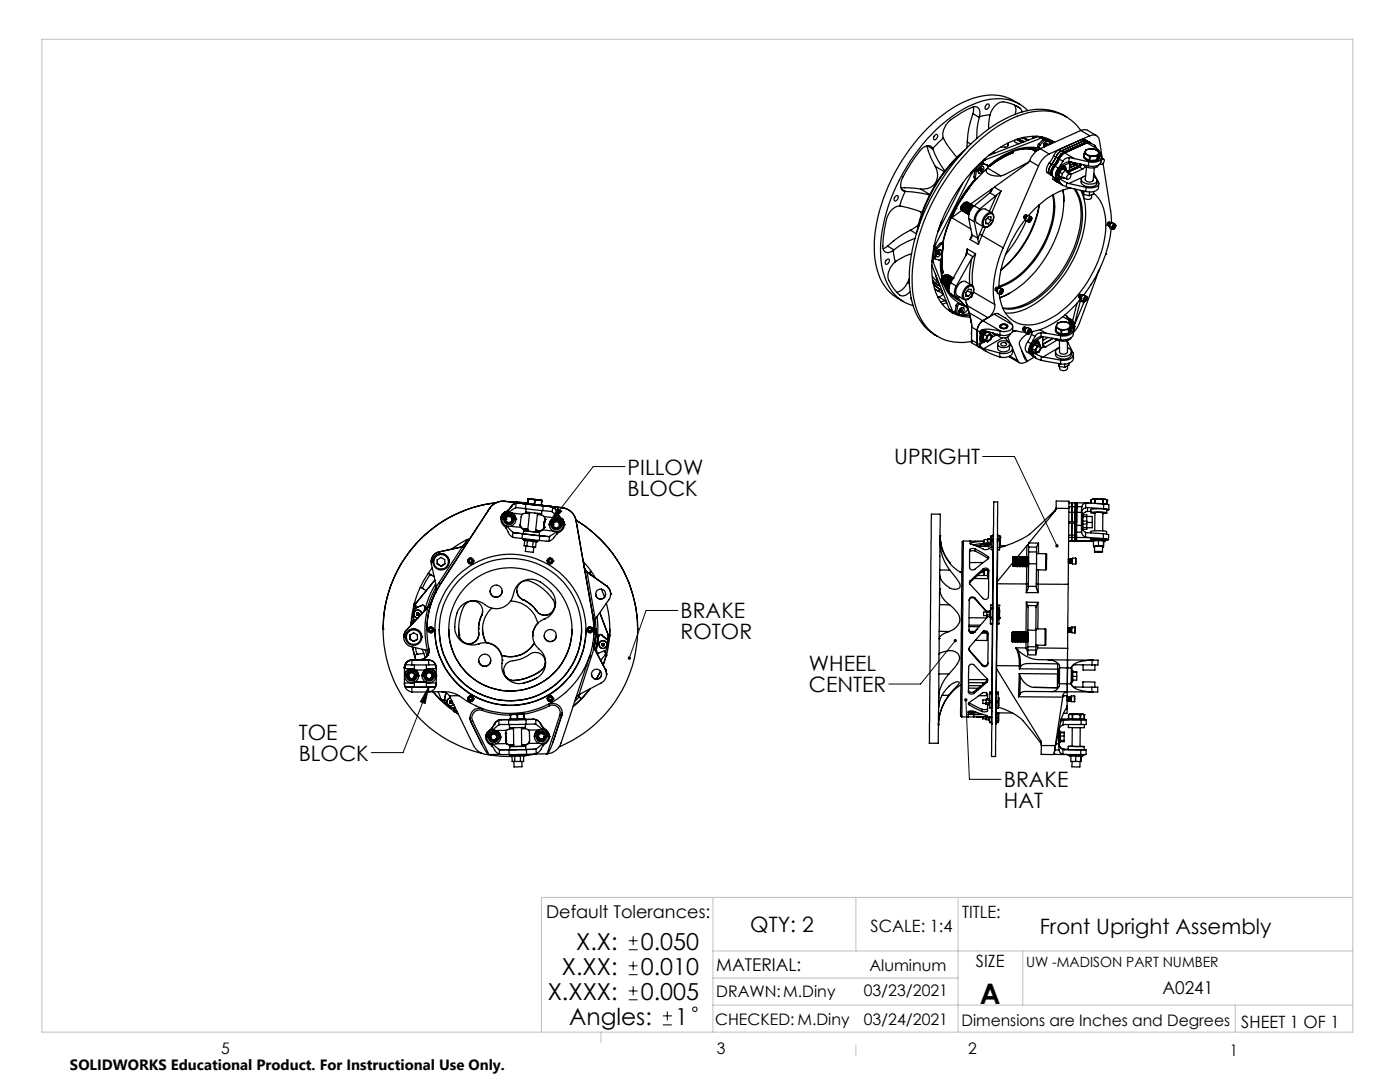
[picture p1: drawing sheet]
<svg xmlns="http://www.w3.org/2000/svg" width="279mm" height="216mm" viewBox="0 0 279 216" stroke-linecap="round" stroke-linejoin="round" font-family="sans-serif">
<defs><g id="words">
<text font-size="5.6" x="195.6" y="200.3">A</text>
<g font-size="4.7">
<text x="115" y="189.5">X.X:</text>
<text x="127.9" y="189.5">0.050</text>
<text x="112.1" y="194.5">X.XX:</text>
<text x="127.9" y="194.5">0.010</text>
<text x="109.3" y="199.5">X.XXX:</text>
<text x="127.9" y="199.5">0.005</text>
<text x="113.6" y="204.5">Angles:</text>
<text x="134.7" y="204.5">1</text>
</g>
<g font-size="4.2">
<text x="125.3" y="94.7">PILLOW</text>
<text x="178.4" y="92.7">UPRIGHT</text>
<text x="125.3" y="98.9">BLOCK</text>
<text x="135.8" y="123.4">BRAKE</text>
<text x="135.8" y="127.6">ROTOR</text>
<text x="161.4" y="133.9">WHEEL</text>
<text x="161.4" y="138.1">CENTER</text>
<text x="59.6" y="147.6">TOE</text>
<text x="59.6" y="151.8">BLOCK</text>
<text x="200.3" y="157.1">BRAKE</text>
<text x="200.3" y="161.3">HAT</text>
<text x="149.7" y="185.9">QTY: 2</text>
<text x="207.5" y="186.4">Front Upright Assembly</text>
</g>
<g font-size="3.5">
<text x="109" y="183.1">Default Tolerances:</text>
<text x="142.9" y="193.8">MATERIAL:</text>
<text x="232" y="198.4">A0241</text>
</g>
<g font-size="3.4">
<text x="173.7" y="185.9">SCALE: 1:4</text>
<text x="192" y="183.1">TITLE:</text>
<text x="194.8" y="193">SIZE</text>
<text x="247.7" y="205.1">SHEET 1 OF 1</text>
</g>
<g font-size="3.2">
<text x="173.5" y="193.8">Aluminum</text>
<text x="142.9" y="199">DRAWN:M.Diny</text>
<text x="172.4" y="198.8">03/23/2021</text>
<text x="142.7" y="204.5">CHECKED: M.Diny</text>
<text x="172.4" y="204.5">03/24/2021</text>
<text x="191.9" y="204.8">Dimensions are Inches and Degrees</text>
<text x="44.2" y="210.4">5</text>
<text x="143.1" y="210.4">3</text>
<text x="193.2" y="210.3">2</text>
<text x="245.4" y="210.6">1</text>
</g>
<text font-size="3" x="14" y="213.5">SOLIDWORKS Educational Product. For Instructional Use Only.</text>
<text font-size="2.8" x="204.8" y="193">UW -MADISON PART NUMBER</text>
</g></defs>
<g fill="none" stroke="#000" stroke-width=".2">
<path d="M124.7 93.1h-6.3l-8.7 11.3M196.1 91.1h6.4l8.4 17.8M111.3 101.4l.8 .6-2.4 2.4zM85.5 137.1l-.7 3.3-.9-.4zM85.5 137.1l-5.1 13.1h-6.3M135.3 121.8h-6.4l-3.3 9.5M190.6 127.8l-6.9 8.7h-6.3M192.8 139.7l.7 15.8h6.3M125.5 189.5h1.7M125.5 187.7h1.7M125.5 194.5h1.7M125.5 192.7h1.7"/>
<path d="M125.5 199.5h1.7M125.5 197.7h1.7M126.4 186.8v1.8M126.4 191.8v1.8M126.4 196.8v1.8M132.3 204.5h1.8M132.3 202.7h1.8M133.2 201.8v1.8"/>
<circle cx="138.7" cy="201.4" r=".44"/>
</g>
<path d="M8.4 7.8h261.6v198.2h-261.6zM142.3 179.1v26.9M170.8 179.1v10.7M191.2 179.1v26.9M270 179.1h-161.9v26.9M142.3 189.8h127.7M142.3 195.2h48.9M204.1 189.8v10.8M119.9 206v2.1M142.3 200.6h127.7M170.8 208.5v2.2M246.5 200.6v5.4" fill="none" stroke="#c0c0c0" stroke-width=".2"/>
<path d="M125.3 131.1v.5h.2l.1-.3-.1 .3a.35 .35 0 0 0 .4-.4 .35 .35 0 0 0-.6-.1zM85.5 137.1l-.7 3.3-.9-.4zM111.3 101.4l.8 .6-2.4 2.4zM210.7 108.6v.1a.35 .35 0 0 0 0 .4 .35 .35 0 0 0 .4 .1l-.2-.3 .3 .2a.34 .34 0 0 0 0-.4 .34 .34 0 0 0-.5-.1zM190.4 127.6a.34 .34 0 0 0 0 .5 .34 .34 0 0 0 .5-.1 .34 .34 0 0 0 0-.4l-.3 .2 .3-.2zM192.5 139.4a.35 .35 0 0 0 .1 .6 .35 .35 0 0 0 .5-.3 .35 .35 0 0 0-.4-.4l.1 .4-.1-.4z" fill="#000"/>
<g fill="none" stroke="#000" stroke-width=".25">
<path d="M178.6 39.3l.4-.3a.59 .59 0 0 1 .2 .7 .59 .59 0 0 1-.6 .4l-.2-.4zM179.8 37.5l3.9 .2M179.9 37.7l.8 .5M180.6 38.2l-1.1 2.9M180.6 38.2h.1M180.7 38.2l2.6 .3 2.2 .4M183.7 37.7l1.9 1.1M185 29.1a16.4 16.4 0 0 0 1.7 4.1M185 29.1l1.2 .7M186.2 29.6a1.36 1.36 0 0 0-2.4 .2l-1.2 1.6a23 23 0 0 0-2.8 4.8l-.1 .9a1.07 1.07 0 0 0 .9 1.1M186.2 29.6v.2M186.2 29.8l1.1 2.4 1.3 1.9"/>
<path d="M186.5 27.1l.3-.3a.59 .59 0 0 1 .3 .7 .59 .59 0 0 1-.7 .4l-.1-.5zM186.7 33.2a2.91 2.91 0 0 1 0 3.2 2.91 2.91 0 0 1-3 1.3M186.7 33.2l1.8 1.1M188.2 27.5l-2 2.1M188.2 27.5l.7 1.2 2.1 2.7M191.9 30.7a29.6 29.6 0 0 0-8.6 14.6M192.2 36.5l-5.1 9.8M192.6 29.9a28.7 28.7 0 0 0-9.6 16.3M193 28.3l-.1 1.3M193 28.3l.7 .5M193.2 37.6h.1M193.3 37.6h.1"/>
<path d="M193.3 37.6a29.2 29.2 0 0 0-3.3 5.7M193.7 34.5l.2 .1M193.9 34.4a33.7 33.7 0 0 0-7.4 14.5M193.9 34.6l-7.2 14.2M194.2 22.7a17.7 17.7 0 0 0-1.2 5.6M194.2 22.7l1.2 .7M194.3 21.3l-.1 1.4M194.3 34.1l.2 .1h-.2l-.4 .4M194.4 35.3l.1 .2 .2 .2M194.4 35.3l.3 .2M194.6 34.1h-.4l-.3 .3M194.6 34l.2 .2"/>
<path d="M194.6 34l-.2 1.3M194.7 35.7a29.1 29.1 0 0 0-6.6 12.9M194.7 33.7l-.1 .3M194.7 33.7l.3 .2M194.8 35.7a28.3 28.3 0 0 0-6.6 12.9l-.3-.1-.3 .1M194.8 34.2l-.1 1.3M194.9 35.7l-1.4 1.7-1.6 2.3 1.4-2.1M195 33.9l-.2 .3M195.4 23.4a12.4 12.4 0 0 0-.5 4.3M195.5 23.3v-.5a1.1 1.1 0 0 0-.2-1.2 1.1 1.1 0 0 0-1.3-.2 18 18 0 0 0-5 3.2l-.7 1.3-.2 .9 .1 .7M195.5 23.3l-.1 .1M195.5 33.5a.47 .47 0 0 1 .8-.1 .92 .92 0 0 1-.9 1.2l-.1-.4z"/>
<path d="M195.7 34v.1M195.8 34h.1M195.8 33.9l-.1 .1h.1M195.8 32.6l-1.1 1.1M195.8 33.9v.1M195.8 32.6l.3 .2M195.8 33.7v.2M195.8 33.7l.1 .1M195.9 34l-.2 .1M195.9 33.8h.1M195.9 33.8l-.1 .1M195.9 33.2a.98 .98 0 0 0-.6 1.1"/>
<path d="M195.9 33.7l.1 .1M195.9 33.7l-.2 .3M195.9 33.7h-.1M196 33.8l-.1 .2M196 32.6h-.2M196 32.6l.3 .1M196 32.6l.8 .2M196.1 32.8l-1.1 1.1M196.3 33.3a.84 .84 0 0 0-.9 .3 .84 .84 0 0 0 0 1M196.3 32.7l.8 .3a.38 .38 0 0 1-.1 .6l-1.9 2a.2 .2 0 0 1-.3 .1 .2 .2 0 0 1-.1-.2M196.3 32.7l-.2 .1M196.4 31.8l.2 .1"/>
<path d="M196.5 31.7l-2.6 2.7M196.5 31.7l-.4 .9M196.6 31.9l-.3 .2-.2 .5M196.8 21l.3-.3a.59 .59 0 0 1 .3 .7 .59 .59 0 0 1-.7 .4 .53 .53 0 0 1 .1-.8zM196.8 32.8l.3 .2M196.8 32.8h.1M197.1 33.5l-.5 .5M197.1 33.5l2.6 1.6M197.6 38.5l1.1 .6M197.6 38.5l-3.2 2.6M197.6 22.9l-2.1 .4M197.6 22.9l-.3 1.7v1.2"/>
<path d="M197.6 30.8l.1 .1M197.9 37.7h.1M197.9 37.7l-4.2 3M197.9 37.7l-.3 .8M198 37.7l-.4 .8M198.1 30.5l.2 .1M198.4 30.3l-.1 .3M198.4 37.4l-.4 .3M198.4 37.4l1.4 .7M198.7 39.1l-3.2 2.6M198.9 39l-.2 .1M198.9 39l-1.5 3.2"/>
<path d="M199.8 38.1l-.9 .9M199.8 38.1l-1.9 4.4M201.2 28.5l-.1 .7M201.2 28.5l-.1 .6-.2 .2-1.2 .1M201.9 30.3l.3 .2a17.5 17.5 0 0 0-4.6 2.7l-.2-.1M202.4 21h.1a1.96 1.96 0 0 1 .1 1.8M202.5 28a.72 .72 0 0 0 .9 .6M202.7 21.1l.8 .5M202.8 27.8l.2 .1M203 27.8l1.2 .6M203 27.9l1 .5zM203.2 27.7l1.3 .6"/>
<path d="M203.5 20.8a10 10 0 0 0-10.4-.8 30.8 30.8 0 0 0-13.9 13.3 31.7 31.7 0 0 0-4.7 17.4 10.5 10.5 0 0 0 4.5 8.7l1.3 .8M203.5 21.6l.5 .7M203.5 21.6a5.8 5.8 0 0 0-3.9-1.2l-1.1 .8-.6 .8-.3 .9M203.7 29.8h2.3M204 27.5l1.1 .5M204.3 27.4l.7 .4M204.6 29.6l1.1 .1M204.7 27.7l.5 .3M204.8 27.7l.4 .3M205.1 22.1a8.4 8.4 0 0 0-8.3-2.1 24.4 24.4 0 0 0-12.7 8.8 35.9 35.9 0 0 0-8.4 21 13.1 13.1 0 0 0 2.9 9.1 7.4 7.4 0 0 0 3.6 2.1M205.4 32.3l-4.9 2.6a3.5 3.5 0 0 1-3.6-.5 .6 .6 0 0 1 .2-.9M205.5 32.1l-.4 .5-6.7 4.8"/>
<path d="M205.5 32.1l1.8 1M205.7 29.7l.3 .1M205.7 29.7v.1M206 29.8l.4 .3M206.1 27.2v.4M206.1 29.6l.9 .4M206.3 29.7h.1M206.4 30.1l.4 .1zM206.9 27.3l-.3-.1-.2 .3M207 29.8l.1 .2M207.1 27.2l.6 .4M207.1 27.2l-9.8 3.8"/>
<path d="M207.1 27.2h.1M207.2 29.8l.1 .1M207.2 29.9a10 10 0 0 0-7.7 1.7l-2.3 1.7M207.3 28.8l-.2 .5 .3 .2M207.3 28.8l.2 .2M207.3 33.1l-7.1 16.4M207.4 27.2l.6 .4M207.5 29l-.1 .5 .3 .1M207.5 27.3h.1M207.6 29.7a4.7 4.7 0 0 0-2.1 2.4M207.6 29.7l1.8 1M207.6 29.7a9.1 9.1 0 0 0-7.2 1.2l-1.8 1.1-1.4 1.2"/>
<path d="M207.7 27.6l-11.1 4.3M207.9 27.3l1.1 .3 1 .5M207.9 27.3a12.8 12.8 0 0 0-9.5 2.9l-1.9 1.5M207.9 27.3l.2 .3v.4l-.1-.4h-.3M208.2 27.8l.3 .2M208.2 27.8l-.9 1M208.5 27.7l-.3 .1M208.5 27.7l.8 .3M208.5 28l-1 1M208.5 27.7l.2 .2M208.7 28.9l.1 .1M208.7 27.9l-.2 .1"/>
<path d="M208.7 27.9l.9 .3M208.8 28.9h-.1M208.8 28.9l.1 .1M208.8 28.8l-.1 .1M208.8 28.8v.1M208.9 28.7l-.1 .1M208.9 34.3l.5 .4M208.9 28.7l.1 .1M208.9 34.3l.4 .3M208.9 29h-.1M209 28.2a1.02 1.02 0 0 0-.7 1M209 28.6v.2"/>
<path d="M209 28.6l-.3 .2 .1 .2M209 28.6l-.2 .1M209 28.8l-.1 .2M209.2 28.1a1.04 1.04 0 0 0-.9 1.3M209.3 28.9l.1-.1a.45 .45 0 0 0-.3-.7l-.6 .6-.1 .7M209.3 28h.1M209.3 34.6l.1 .1M209.3 28l.3 .2M209.3 34.6l.5 .3M209.4 30.7a4.9 4.9 0 0 0-2.1 2.4M209.4 32.5a2.25 2.25 0 0 0-.5 1.8M209.4 34.7l.4 .3"/>
<path d="M209.4 32.5l.5 .2M209.6 28.2l.1 .6M209.6 28.2l.2 .1M209.7 28.3h.2l.1 .3M209.8 34.9v.1M209.8 35l.2 .1M209.9 32.7a2.25 2.25 0 0 0-.6 1.9M209.9 32.7l.4 .3M209.9 28.1l.5 .3M210 28.1l-.4 .1M210 28.1l.5 .3M210.1 38.9a15.9 15.9 0 0 1-2.8 11.5 15.1 15.1 0 0 1-7.9 6.7"/>
<path d="M210.1 35.3v.5l.5 .3M210.2 38.8a14.6 14.6 0 0 1-1.7 9.9 17.4 17.4 0 0 1-8.6 8.4l-.5 .2M210.3 31.1l-.9 1.4M210.3 31.1l.4 .3M210.3 33a2.13 2.13 0 0 0-.5 1.9M210.3 33l.2 .2M210.5 33.2a2.14 2.14 0 0 0-.5 1.8l-.2-.1M210.5 33.2a1.68 1.68 0 0 0-.2 2.1l.6 .4M210.5 33.2l.7 .3M210.6 35.5l.4 .6M210.6 36.1l.4 .2M210.6 35.6v.5"/>
<path d="M210.7 31.4l-.8 1.3M210.7 31.4l.5 .2M211 36.1l.2 .3M211 36.1l.7 .4M211 36.3l.2 .1M211 36.2v.1M211.2 31.6l-.9 1.4M211.2 31.6l.2 .2M211.2 33.5l-.2 .4a1.25 1.25 0 0 0 .1 1.9l.3 .3M211.2 36.4l.9 .6M211.4 31.8l-.9 1.4M211.4 31.8l.7 .4"/>
<path d="M211.4 36.1l.3 .4M211.4 35.7v.4M211.5 34.3l.5 .3M211.5 34.3l-.2 .8 .6 .4M211.5 35.7l1.4 .8M211.7 32.9l-.5 .6M211.7 36.5a1.55 1.55 0 0 0 1.1 .8M211.7 32.9l-.1 .4M211.8 30.1a2.06 2.06 0 0 0-1.1 1.3M211.8 30.1l-.5-.3-.6 .5-.4 .8M211.8 30.1l.5 .3M211.9 35.5h.6"/>
<path d="M212 34.6l-.1 .9M212.1 33.7l.5 .3M212.1 33.7l-.6 .6M212.1 33.7l1 .5M212.1 32.2l-.4 .7M212.2 35.3l.8 .5M212.3 30.4l-.5 .3-.6 .9M212.3 30.4l.2 .1M212.5 33.6a1.03 1.03 0 0 0-1.4 1v.5l.3 .3M212.5 30.5l-.8 .7-.3 .6M212.5 30.5l1.9 1.1M212.5 33.2a1.44 1.44 0 0 0-1.7 1.4l.1 .8 .2 .2"/>
<path d="M212.6 34l-.6 .6M212.6 34l.5 .2M212.7 33.9a.57 .57 0 0 0-.5-.4 .57 .57 0 0 0-.6 .4l-.3 .5a.59 .59 0 0 0-.1 .7 .59 .59 0 0 0 .6 .3M212.8 34a.69 .69 0 0 0-.4-.8 .69 .69 0 0 0-.9 .3 1.6 1.6 0 0 0-.4 2.1l.4 .1 .4-.2M212.8 37.3l3.9 .9M212.8 34.3l.9 .5 .2-.1M212.9 23.3a11 11 0 0 0-10.4-.4 32.2 32.2 0 0 0-13.9 12 38 38 0 0 0-7.1 20.9 13.5 13.5 0 0 0 3.8 10.1l1.8 1.2M212.9 36.5l.4 .1M212.9 36.5l-.1 .8M213.1 34.2v.3M213.1 34.9l.4-.2a.57 .57 0 0 1 .1 .7 .57 .57 0 0 1-.7 .3zM213.3 32.3l3.9 .8"/>
<path d="M213.3 32.3a2.57 2.57 0 0 0-1.7 1M213.3 36.6l3.5 .8M213.4 34.3v.3M213.4 34.4l.5 .3M213.4 31.5l1 .1M213.4 31.5a1.26 1.26 0 0 0-1.3 .7M213.4 31.5l-.1 .8M213.6 37.5a15.3 15.3 0 0 0-8.3 5.5M213.7 32.4l-.2 .4-.1 1.5M213.7 32.4l.6 .3M213.7 32.4l-1.5 .7M214.3 32.7l.4 .2"/>
<path d="M214.3 32.7l-.8 .3M214.4 37.7a10.4 10.4 0 0 1 1.1 7.9 22.3 22.3 0 0 1-10.6 15l-1.6 .6a6.6 6.6 0 0 1-3.2 .2M214.4 31.6l2.9 .7M214.5 32.5l-.2 .2M214.6 37.7a9.1 9.1 0 0 1 1.3 7.1 22.5 22.5 0 0 1-10.8 15.9l-1.5 .6a6.6 6.6 0 0 1-3.4 .3M214.7 32.9l-1.3 .6M214.7 32.9l.5 .3M215.1 32.6l-.4 .3M215.2 33.2l-1.8 .8M215.2 33.2l.2 .1M215.4 33.3l-2 1M215.4 33.3l.7 .4"/>
<path d="M215.6 32.7l-.4 .5M215.7 26a9.1 9.1 0 0 0-9.6-3.7 25 25 0 0 0-13.3 8.4 40.6 40.6 0 0 0-10.8 24.3 15 15 0 0 0 3.2 10.6 9.1 9.1 0 0 0 8.7 2.6M215.7 38l.6 1.4M215.7 26l.7-.1 .6 .1 1.8 1.1M215.7 26l1.8 1.1M215.7 26l-8.1 3.7M215.8 35.8a1.18 1.18 0 0 0 1.3 1.5l1.4-.2 .4-.3 .1-.7M215.9 32.8l-.5 .5M216 38.1l.3 .7M216.1 33.7l-2.2 1M216.1 35.3l-2.8 1.3M216.2 32.9a2.35 2.35 0 0 0 3 .2l.1-.2"/>
<path d="M216.3 31.1a1.18 1.18 0 0 0 1.4 1h.8a.92 .92 0 0 0 .9-.7M216.3 28.1l.3-.1 .3 .1M216.3 28.1l-.5-.3h.6l.5 .3M216.3 39.4a17 17 0 0 1-1.6 11.4 22 22 0 0 1-10 10.9l-.8 .3a7.3 7.3 0 0 1-3.2 .5M216.3 28.1l-4.5 2M216.3 28.1l.4 .3M216.3 38.8a.85 .85 0 0 0 .3 .9 .85 .85 0 0 0 1 0l.2-.2 .1-.7M216.3 38.8l1.1 .3M216.4 30.9a.71 .71 0 0 0 .6 1 2.03 2.03 0 0 0 2.4-.4v-.3M216.4 38.1l-.1 .7M216.4 31.4l1 .6M216.4 30.6v.1"/>
<path d="M216.4 30.6v.8M216.4 30.7l1.1 .6M216.4 30.7v.7M216.5 33.3l-.4 .4M216.6 33.2l-.1 .1M216.6 35.1a.7 .7 0 0 0-.8 .6 .7 .7 0 0 0 .7 .8 2.11 2.11 0 0 0 2.4-.3l.1-.2a.95 .95 0 0 0-.8-.7M216.7 35.1l-.2 .1M216.7 33.2l-.2 .1M216.7 28.4h.7M216.7 28.4l-4.4 2M216.7 28.4l.2 .1M216.7 30a1.82 1.82 0 0 1 2.6 .5 1.67 1.67 0 0 1-2.7 0v-.2z"/>
<path d="M216.8 37.4l-.1 .8M216.9 33.3l-.3 2.5a.96 .96 0 0 0 1.6 .2l.2-2.5M216.9 28.5h.7M216.9 28.1l.5 .3M216.9 28.5l-4.4 2M216.9 28.5l2 1.1M217.3 32.3l-.1 .8M217.4 32h.1M217.4 28.4l.2 .1M217.5 31.3h.1M217.5 38.3l-.1 .8M217.5 31.3l-.1 .7"/>
<path d="M217.5 27.1a1.25 1.25 0 0 1 1.9 1l.6 3.5M217.5 27.1l-8.1 3.6M217.6 31.3l-.1 .7M217.6 28.5l.9 .5 .1 .2M218.2 38.5a7.8 7.8 0 0 1 2.5 6.5 23.9 23.9 0 0 1-10.4 18.1 7.9 7.9 0 0 1-7.5 1.3 6.5 6.5 0 0 1-3.4-5.7M218.3 38.2l-.1 .5-.8 .4M218.3 34.6l.9 1.7a.82 .82 0 0 1-.8 1.1l-.8 .1-.8-.1M218.5 29l.4 .6M218.9 29.6l.3 .6M218.9 31.9l-1.4 .1M219 31.2l-1.4 .1M219 31.2l-.1 .7"/>
<path d="M219 31.9h-.1M219.1 31.2h-.1M219.1 31.2l-.1 .7M219.1 30.2h.1M219.3 30l-.3-.2a.87 .87 0 0 1 .5 1.1M219.3 36.7a1.44 1.44 0 0 1-1.8 1.6l-.8-.1M219.4 30.4l-.7-.5-1-.2-1 .2-.3 .7M219.4 30.4l-.3 .8M219.4 30.5l.1 .3M219.4 30.4v.8l-.4 .7M219.4 30.7l.3 .5M219.5 32.7l.1 .1"/>
<path d="M219.6 31h.1M219.7 31.2a.82 .82 0 0 1-.8 1.1l-.8 .1-.8-.1M219.7 31l-.1 .1M219.7 31v.2M219.8 31.9l.3-.2a.58 .58 0 0 1 .3 .7 .58 .58 0 0 1-.7 .4l-.1-.1M219.8 31.5l-.1 .8a1.7 1.7 0 0 1-2.1 .9l-.4-.1M219.8 31.5l.5 .3M220.1 32.6l1.6 9.5 .1 2.4M176.9 51.9l.4-.2a.63 .63 0 0 1 .1 .7 .63 .63 0 0 1-.7 .3v-.4zM177.1 49.1l-.9 .5M177.1 49.1l1.3 .7M178.3 50l.4 2.2"/>
<path d="M178.4 49.8l-.1 .2M178.7 52.2a3.2 3.2 0 0 0-.7 4.9l.9 1.1a1.46 1.46 0 0 0 2.5 .2l.2-.2M179.5 41.1a3.5 3.5 0 0 0-2.7 3.4 17.6 17.6 0 0 0-.5 5.3 1.15 1.15 0 0 0 2 .2M179.5 41.1l1.8 .4 2.7 .9M181.1 56.4l-.9 1.2-.7 .5-.5 .2M181.1 56.4l.4 .2M181.5 55.6l-.4 .8M181.7 45.9a19.6 19.6 0 0 0-4.6 3.2M181.7 45.9l1.2 .7M181.9 59.4v.5M181.9 50.6l-1.1 .4-2.1 1.2M182.6 47.6a14.5 14.5 0 0 0-4.2 2.2"/>
<path d="M183.3 44.8l-1.6 1.1M183.6 42.2l.3 .6M185.9 52.8l3.6 8.9M186 52.3a11.7 11.7 0 0 0 2.7 9.1l1.3 1M186 52.1l.2 .2M186.1 55.2l.9 1M186.2 55.9l.5 .6M186.2 56.2l.2 .2M186.2 56.5l1.9 1.6M186.2 52.3l3.9 9.8M186.3 51.2v.2l.4 .2M186.3 56.8l1.3 .9-.3 .4"/>
<path d="M186.3 51.2l.2 .2M186.4 56.4v.1M186.4 56.4l1.3 .7M186.4 51.5l-.4 .8M186.5 49.8l-.2 1.4M186.5 48.9l-.5 3.4M186.5 48.9v.3l.3 .2M186.5 51.5l-.3 .4v.4M186.5 57.6l.8 .5M186.5 49.2l.2 .2M186.5 49.8l.3 .2M186.5 57.7l.7 .4"/>
<path d="M186.5 48.6l.2 .2M186.7 49.5l-.2 .3M186.7 49.5l.2 .2M186.7 54.6l.7 2.3-.7-.4M186.7 48.8l-.1 .3 .2 .3M186.8 50l-.3 1.4M186.9 49.7l-.1 .3M187 56.2l.2 .2M187 56.2l-.3 .3M187.2 50.6v.1M187.2 50l.2-.2a.34 .34 0 0 1 .5 .4l-.3 .7a.47 .47 0 0 1-.8 .1v-.4zM187.3 50.6h-.1"/>
<path d="M187.3 50.6l.1 .1M187.3 50.5l-.1 .1M187.3 50.5v.1M187.3 57.6l.2 .1M187.3 50.3h.1M187.3 58.1l.9 .6M187.4 50.4l-.1 .1M187.4 50.4l.1 .1M187.4 59.3l1.2 .7M187.4 59.3h-.2M187.4 50.7h-.2M187.4 49.8a1.04 1.04 0 0 0-.6 1.1"/>
<path d="M187.4 50.3l.1 .2M187.4 50.3l-.1 .1-.1 .3M187.5 50.5l-.1 .2M187.6 48.6l.3 .1M187.6 48.6l-.9 .9M187.7 51.8v2.2l.3 1.4M187.7 49.9a.86 .86 0 0 0-.8 .4 .86 .86 0 0 0 0 .9M187.8 51.7v1.8l.3 1.7M187.9 55.6v.7l.3 .2M187.9 55.6l-.1 .6 .2 .3M187.9 48.7a.2 .2 0 0 1 .3-.1 .2 .2 0 0 1 0 .3l-.2 1.6a1.46 1.46 0 0 1-.4 1.4h-.2l-.7-.3-.2-.2M187.9 48.7l-1 1"/>
<path d="M187.9 44.1l-.6 2M188 56.5h.1M188.2 49.1a15.4 15.4 0 0 0 0 5.3l-.3-.1M188.3 58.7l-.9 .6M188.3 56.7a6.5 6.5 0 0 0 4.1 4.2M188.6 56.8l.7 1.1M188.7 57l.6 .9M188.8 59.9l-.2 .1M188.8 54.8l-.6 .3-.3 .5M189.1 57.1l.3 .3M189.1 57.1l.3 .5zM189.1 57.1h.1"/>
<path d="M189.1 57.1l.3 .2M189.2 54.8a1.16 1.16 0 0 0-.9 1.8M189.3 54.9a1.01 1.01 0 0 0-1.1 .6 1.01 1.01 0 0 0 .2 1.2M189.3 57.9h.1M189.3 57.8v.1M189.3 57.3h.1M189.3 58.2l.1 .1M189.4 55a1.16 1.16 0 0 0-.9 1.8M189.4 55h.1M189.5 55.1l-.1-.1a1.01 1.01 0 0 0-1.1 1.1v.4l.3 .3 .9 1.6M189.6 55.1a1.14 1.14 0 0 0-.9 1.8M189.7 55.2v-.1a1.15 1.15 0 0 0-1 1.8h.1"/>
<path d="M189.7 56.4l-.2 .4a1.41 1.41 0 0 0 .3 1.8l1.1 .7M189.7 56.4l1.2 .7M189.8 58.7l.3 .4M189.8 55.2a1.13 1.13 0 0 0-.9 1.8M189.8 55.2h.1M189.9 58.7v.1M189.9 55.3v-.1a1.15 1.15 0 0 0-1 1.8h.2M189.9 56.1l-.2 .5M189.9 43.2l.1 .1M189.9 43.4l3.8 2.3M190 59l1.7 1.1M190 43.3l-.1 .1"/>
<path d="M190.1 55.4a.79 .79 0 0 0-1 .7l-.2 .4 .2 .6M190.1 59l.6 .2M190.1 55.5v-.1a1.07 1.07 0 0 0-1 .6 1.07 1.07 0 0 0 .2 1.2M190.2 55.6a1.37 1.37 0 0 0-.8 1.6M190.2 55.6a1.36 1.36 0 0 0-.8 1.6M190.3 55.5h.1M190.3 55.5a1.03 1.03 0 0 0-1.2 1.1l.1 .4 .2 .3M190.3 55.5a1.15 1.15 0 0 0-.9 1.8M190.7 59.5l.7 .3M190.8 41.6l-.8 1.7M190.8 41.6h.1M190.9 57.1l-.4 .8a.95 .95 0 0 0 .1 1.1 .95 .95 0 0 0 1 .3"/>
<path d="M191 59.3l1.6 1.8-1.3-.6M191 59.4l-.2 .2M191.1 59.3l2.1 2.4M191.8 41.2v.6l.3 .3M191.8 41.2v.5l.2 .4M191.9 42l-2 1.4M192.4 42.3h.1M192.7 59.8l.3 1.2M192.8 40.4a.85 .85 0 0 0-1 .8M192.8 58.8l.5 .3M192.9 42.5h.1M192.9 57.5a.89 .89 0 0 1 1.1-.4 1.71 1.71 0 0 1-1.5 2.6 1.69 1.69 0 0 1 .4-2.2z"/>
<path d="M193 50.5l-3.3 5.9M193 50.5l1.2 .7M193 50.4v.1M193 49.7v.8M193 49.7l-.3 1.4M193 58l.8 .5M193 49.7l1.7 1M193.1 42.7h.1M193.1 40.4a1.14 1.14 0 0 0-.9 1.8M193.2 40.5v-.1a1.15 1.15 0 0 0-1 1.8h.1M193.3 40.5a1.14 1.14 0 0 0-.9 1.8M193.3 40.5h.1"/>
<path d="M193.3 42.8h.1M193.3 43.6l1.2 .7M193.3 43.6l.7 3.3M193.4 40.6v-.1a1.04 1.04 0 0 0-1.2 1.2l.1 .4 .3 .2M193.5 40.6a1.13 1.13 0 0 0-.8 1.8M193.6 40.6h.1M193.6 47.8l1.7 1M193.6 41.5l.7-.4a1.29 1.29 0 0 0-.9 1.7 1.29 1.29 0 0 1 .2-1.3zM193.6 40.7a1.11 1.11 0 0 0-.9 1.7h.1M193.7 59.2l.2 .1M193.8 40.8a1.12 1.12 0 0 0-1 .6 1.12 1.12 0 0 0 .1 1.1M193.8 58.5v-.8h-.5l-.5 .7v.7h.5"/>
<path d="M193.8 58.5l-.5 .6M193.9 40.9l-.1-.1a1.15 1.15 0 0 0-.9 1.7l.1 .1M193.9 59.1v.2M193.9 51.6l-.4 2.9v2.2M193.9 51.6l-3 5.5M194 56.9a1.83 1.83 0 0 0-1.9 1.9 .82 .82 0 0 0 .4 1 .82 .82 0 0 0 1-.3l.5-.7a1.53 1.53 0 0 0 0-1.8M194 56.9l-1.3-.7a1.76 1.76 0 0 0-2 1.8l.1 .6 .2 .4 1.3 .8M194 46.9v.3l-.4 .6M194 58.9l-.1 .4M194 46.8l-.4 1M194 56.9h.1M194 46.9l1.1 .6"/>
<path d="M194 40.9a1.12 1.12 0 0 0-.9 1.8M194.1 41v-.1a1.01 1.01 0 0 0-1.2 1.2v.4l.4 .2M194.2 51.2l-.3 .4M194.2 41a1.12 1.12 0 0 0-.9 1.8M194.3 58.3l4.2 2.4M194.3 41.1a1.12 1.12 0 0 0-.9 1.7M194.4 41.1a3 3 0 0 0-1.1 2.5M194.4 41.1l1.1 .6M194.5 44.3l.6 3.2M194.7 50.7l-.5 .5M194.7 50.7l-.7 4 .1 2.3M195.1 47.5v.1"/>
<path d="M195.1 47.6l.2 1.2M195.5 46.8l-.4 .8M195.5 46.8l.5 .2M195.5 41.7a3.1 3.1 0 0 0-1 2.6M196 47l-.7 1.8M196 47l4.2 2.5M196.1 45.2l-.6 1.6M196.7 43.3a1.17 1.17 0 0 1 1.3-.6 1.72 1.72 0 0 1-.8 2.5l-.3 .1-.4-.1a1.37 1.37 0 0 1 .2-1.9zM196.7 45.4l-.7 1.6M196.7 44.3l.5 .4M197 43.5l.8 .5M197.8 44v-.7h-.6l-.5 .6v.7l.5 .1"/>
<path d="M197.8 44l-.6 .7M197.9 42.5a1.55 1.55 0 0 1-.1 2.2 1.16 1.16 0 0 1-1.5 .6M197.9 42.5l-1.2-.8a1.9 1.9 0 0 0-2 2.2l.1 .5 1.5 .9M197.9 42.5a1.9 1.9 0 0 0-1.9 2.1l.3 .7M198.9 58.1h.1M198.9 57.5h.4l-.3 .1v.5l-.2-.1zM199 57.3h-.1a.4 .4 0 0 0-.2 .7l-.1-.1M199.1 57.4h.1M199.1 57.4a.37 .37 0 0 0-.3 .2 .37 .37 0 0 0 0 .4M199.2 57.5l-.3 .4M199.2 57.4h.1M199.6 58.3l.1 .3 .3-.2"/>
<path d="M199.7 57.9l.3-.2a.48 .48 0 0 1 .1 .7 .48 .48 0 0 1-.6 .2zM199.7 58.3h-.1M199.7 58.3l.3 .1M200.1 58.1l-.2-.1-.2 .3M200.1 58.1l-.1 .3M200.1 58.1l-.1-.2-.2 .1-.2 .3M200.1 57.7l-.4-.3a.66 .66 0 0 0-.6 .4 .66 .66 0 0 0 0 .7l.4 .2M200.2 49.5a20.1 20.1 0 0 0-1.7 11.2M200.2 58l-.1-.3a.69 .69 0 0 0-.6 1h.3M204.6 43.7h.1M204.6 42.9h.1M204.6 43.8a23.3 23.3 0 0 0-5.2 13.7"/>
<path d="M204.7 42.9h.1M204.8 43l-.1-.1a.36 .36 0 0 0-.4 .2 .36 .36 0 0 0 .1 .4M204.8 42.9v.1M204.8 43h.1M204.8 43a.39 .39 0 0 0-.3 .6M204.8 44.1a26 26 0 0 1-4.1 6.7M204.8 43.1l-.3 .1v.3M204.9 43.1l-.3 .2 .1 .3M204.9 43h.1M205 43.1h-.1a.39 .39 0 0 0-.3 .6M205 43.1l-.3 .3-.1 .3M205 43.1h.1"/>
<path d="M205.3 43.9l.1 .2 .3-.1M205.4 43.9h-.1M205.4 43.9l.3 .1M205.5 43.4h.1a.48 .48 0 0 1 .3 .5 .48 .48 0 0 1-.4 .4h-.1l-.2-.2v-.4zM205.8 43.3l-.4-.3a.67 .67 0 0 0-.6 1l.4 .3M205.8 43.7l-.2-.1-.2 .3M205.8 43.7l-.1-.2-.4 .4M205.8 43.7l-.1 .3M205.9 43.6v-.2a.6 .6 0 0 0-.7 .2 .6 .6 0 0 0 .1 .7l.3-.1M207.4 40.9a22.2 22.2 0 0 1-7.6 12.9M207.4 40.8a21.4 21.4 0 0 1-7.7 13.1M212.3 40.1l-.2-2.2a20.5 20.5 0 0 1-4.1 14.5 18.5 18.5 0 0 1-8.5 7l2-.9"/>
<path d="M215.4 59.4h.1M215.5 59.9l.8 .5M215.5 59.4h.1M215.5 58.8l-.1 .5M215.6 59.5h.1M215.7 58.7l-.2 .1a.33 .33 0 0 0-.2 .3 .33 .33 0 0 0 .2 .3M215.7 59.6a17.2 17.2 0 0 1-9.8 6.6h-.2M215.7 59.7l-1.3 5.2M215.7 59.6h.1M215.7 59.7l-.4 .4M215.8 58.8h.1M215.8 58.8h-.2a.34 .34 0 0 0-.2 .4 .34 .34 0 0 0 .2 .3"/>
<path d="M215.9 58.9h.1M215.9 58.9v-.1a.36 .36 0 0 0-.3 .3 .36 .36 0 0 0 .1 .4M215.9 58.9l-.2 .2v.3M216 59l-.2 .2v.3M216 58.9a.45 .45 0 0 0-.3 .7M216 58.9h.1M216.4 59.8l.1 .2 .2-.1M216.5 59.8h-.1M216.5 59.8l.2 .1M216.6 59.3l.1-.1a.48 .48 0 0 1 .3 .6 .48 .48 0 0 1-.5 .3h-.2v-.3zM216.9 59.6l-.3-.2-.1 .4M216.9 59.6l-.2 .3"/>
<path d="M216.9 59.6l-.2-.2-.3 .4M216.9 59.2l-.5-.3a.65 .65 0 0 0-.6 1l.5 .3M217 59.5l-.1-.3a.6 .6 0 0 0-.6 .3 .6 .6 0 0 0 0 .7l.3-.1M219.3 54.1l-3.9 10.4-.5 .9-.7 1M219.5 53.7l-.3 .6M220.7 50.7h.1M220.7 50.7a27.9 27.9 0 0 1-4.4 8.2M221.1 44.8l.2-.4-.2 .4M221.1 44.9h.1M221.2 45h.1M221.3 45.1h.1M221.3 44.6l-.1 .3 .1 .2"/>
<path d="M221.3 44.6l-.1 .2 .1 .3M221.4 44.3a.38 .38 0 0 0-.4 .3 .38 .38 0 0 0 .1 .4M221.4 45.2h.1M221.4 44.5l-.2 .4M221.4 44.6v.6M221.4 44.6l-.1 .3 .1 .3M221.5 44.4h.1M221.5 44.4a.4 .4 0 0 0-.3 .6M221.5 44.4a.4 .4 0 0 0-.4 .2 .4 .4 0 0 0 .1 .4M221.5 44.5h.2l-.3 .1zM221.5 44.7l-.1 .3M221.5 44.7l-.1 .4"/>
<path d="M221.5 44.5l-.2 .4M221.6 44.5h.1M221.6 44.5l-.3 .1M221.7 44.6l-.3 .4M221.8 44.6l-.3 .1M221.8 45.6l-.4 2.4-.7 2.7M222.2 45l.3-.2a.5 .5 0 0 1 .1 .6 .5 .5 0 0 1-.6 .2zM222.2 45.3l-.1 .1M222.2 45.3l.2 .2M222.6 44.8l-.5-.3a.67 .67 0 0 0-.6 1l.5 .3M222.6 45.2l-.3-.2-.1 .3M222.6 45.2l-.1-.2-.3 .1-.1 .3 .1 .2 .2-.1"/>
<path d="M222.6 45.2l-.2 .3M222.7 45l-.1-.2a.58 .58 0 0 0-.6 .3 .58 .58 0 0 0 0 .7l.3-.1M188.6 60l-.9 .3M188.9 60.4l-.8 .3M189.5 61.7l.7 .5M189.5 61.7l.6 .4M189.8 62l-.3 .1M189.9 62.3l.1 .1M190 62.4l2.1 .7M190.1 62.1l.3 .1 .2-.1-.3 .3h-.3M190.6 62.2v.2l.4 .2M190.6 62.2l.3 .2"/>
<path d="M190.8 61l.3 .1M190.8 61l-.2 1.2M190.9 62.4l.1 .2M191.1 61.1l-.2 1.3M191.3 60.5a.41 .41 0 0 0-.5 .5M191.3 60.5l.3 .2M191.6 60.7h-.3l-.2 .4M191.6 60.7l1 .4M191.6 61.7l.6-.3a.82 .82 0 0 1 .1 .9 .82 .82 0 0 1-.7 .5h-.1l-.2-.4zM191.7 62.2l.1 .1M191.8 62.2h.1M191.9 62.1l-.1 .1"/>
<path d="M191.9 61.9v.2M191.9 63l.2 .1M191.9 61.9l.2 .1M191.9 62.2l-.1 .1M191.9 61.4a1.08 1.08 0 0 0-.6 1.1M191.9 63.1h.2M192 61.9l-.3 .3M192 61.9l.1 .1M192 61.9h-.1M192 60.9l-.1-.1 .3 .1M192.1 62l-.2 .2M192.1 62.9h.2"/>
<path d="M192.1 63.1l1.5 .2M192.3 62.9h1.2M192.3 61.5a.85 .85 0 0 0-.8 .4 .85 .85 0 0 0 0 .9M192.8 60.4l1.1 4.1M193 61l.4 1.4M193 61l4.2 2.4M193.2 61.7l-1.2 1.2-1-.3M193.4 62.5l-1.1 .4M193.4 62.4l.5 2.1M193.4 62.4l6.4 3.7M193.9 64.5v.8M193.9 66.1v.7"/>
<path d="M193.9 68.3v.1M193.9 67.8v.4M193.9 68.2v.1M193.9 68.4l1.4 .8M193.9 67.8l1.1 .7M193.9 67.9v.3M193.9 65.3l1.1 .6M193.9 65.3v2.5M193.9 68.2h.1M195 68.5l.1 .5 .2 .2M195 65.9l.6 .4M195 68.5l.6 .3"/>
<path d="M195 65.9v2.6M195.3 69.2l1.5 .9M195.6 68.8a3.4 3.4 0 0 0 2.3 1.8l1.6 .6M195.6 66.3v2.5M195.7 66.1l.2-.2h.5l-.8 .5zM196.1 64a2.69 2.69 0 0 0-1.1 1.9M196.1 67.6l.6 .3M196.1 67.6l1 .6M196.3 69.6l3.2 .8M196.4 68.3l-.8 .5a.99 .99 0 0 0 .7 .8M196.4 66l3.2 .9M196.4 66a1.57 1.57 0 0 0-.5 2.2h.1"/>
<path d="M196.4 66.7l.6 .3M196.4 66.7l-.3 .9M196.5 66a1.79 1.79 0 0 0-.6 2.2l.4 .1 .5-.2M196.7 67.9l.4 .3M196.8 66.1a1.27 1.27 0 0 0-.7 1.8l.2 .1M197 67l-.3 .9M197.1 66.1a1.33 1.33 0 0 0-.8 1.9h.4M197.2 67.1l.4-.2a.62 .62 0 0 1 0 .7 .62 .62 0 0 1-.6 .2zM197.2 63.4l-1.1 .6M197.4 66.3l.1 .2M197.6 66.6l-.6 .4M197.6 66.6l.4 .4-.3 .8-.6 .4"/>
<path d="M197.6 66.6l-.5-.3-.7 .4M197.7 66.3l-.1 .3M198.1 66.4l.3 .4M198.2 66.5v.1a.54 .54 0 0 0 .9 .1 1.36 1.36 0 0 0 2.4 .1v-.1M198.4 62.7l.6-.2 1.7 1 1.3 1.3M198.4 62.7l-2.3 1.3M198.4 62.7l3.6 2.1M198.5 60.7a2.84 2.84 0 0 1-1.3 2.7M198.8 66.9l-1 .5M199.1 68.7v.8a1.35 1.35 0 0 0 2.4 0v-.8M199.2 68.4a1.63 1.63 0 0 1 2.3 .1 .91 .91 0 0 1-1.3 .9l-.6-.2a.54 .54 0 0 1-.4-.8zM199.5 71.2a2.23 2.23 0 0 0 2.5-.7l.1-1 1 2.5"/>
<path d="M199.5 70.4v.8M199.6 66.1a5.9 5.9 0 0 0-3.8-.2l-.2 .4M199.6 66.1h.2M199.6 66.1v.8M199.6 64.9a.87 .87 0 0 1 1.5 .3 .9 .9 0 0 1-1.6-.2zM199.7 64.9a.82 .82 0 0 1 .8-.3 .82 .82 0 0 1 .6 .7 1 1 0 0 1-1.6-.1zM199.7 68.5l.6-.2 .5 .2a.55 .55 0 0 1-.5 .5 .55 .55 0 0 1-.6-.5zM199.8 64.9l.7-.1 .4 .3a.61 .61 0 0 1-.6 .4 .61 .61 0 0 1-.6-.5zM200.1 67.4l-3.8 2.2M200.6 67.4l.7 .9M201.1 67.2l.7 1.8M201.4 71.1l2 1.3"/>
<path d="M201.4 68.5l.5 .6a.88 .88 0 0 1 0 .9 .88 .88 0 0 1-.8 .4l-.8 .2-.8-.2M201.5 71l1.6 1M202 64.8a.99 .99 0 0 1-1 1.3h-1.2M202.1 66h.6M202.1 65.2a1.34 1.34 0 0 1-1.4 1.7h-1.1M202.7 66l1.8 .3M202.7 66l-.7 .2M203.1 72a1.22 1.22 0 0 0 1.9 .1M203.9 69.9l1.1 2.2M204.2 65.9h.1M204.3 65.9h.1M204.4 66h.1"/>
<path d="M204.5 65.3a.33 .33 0 0 0-.4 .2 .33 .33 0 0 0 .2 .4M204.6 65.3a.37 .37 0 0 0-.3 .3 .37 .37 0 0 0 .1 .4M204.6 65.4h-.2l-.1 .4M204.6 65.3h.1M204.7 65.4a.35 .35 0 0 0-.3 .2 .35 .35 0 0 0 .1 .4M204.8 65.4h.1M204.9 65.5l-.1-.1a.39 .39 0 0 0-.3 .3 .39 .39 0 0 0 0 .4M205 66.6a3.8 3.8 0 0 0-1.6 1.8l1 2.9 .6 .8M205.1 68.2a1.4 1.4 0 0 0 .5 2.4M205.1 68.2l.7 .4M205.1 66.3l.1 .2 .3-.1M205.2 66.3h.1"/>
<path d="M205.2 66.3l.3 .1M205.3 65.8l.3-.1a.49 .49 0 0 1 .1 .6 .49 .49 0 0 1-.7 .2zM205.6 65.7l-.4-.3a.68 .68 0 0 0-.6 1l.5 .2M205.6 66.1l-.2-.2-.2 .4M205.6 66.1l-.1 .3M205.6 66.1l-.1-.2-.2 .1-.2 .3M205.7 70.7l.1 .1M205.8 66l-.1-.3a.63 .63 0 0 0-.6 .3 .63 .63 0 0 0 0 .7l.3-.1M205.8 70.7l.4 .2M205.8 68.6l-.5 1.3a.71 .71 0 0 0 .5 .8M205.8 66.7l-.7 1.5M205.8 70.8l1.1 .7"/>
<path d="M205.8 66.7l.8 .4M205.8 70.8l.8 .5M206 69.6l.6 .3M206 69.6l.2 .6 .5 .3M206 66.2l-.3 .1M206.1 66.1l-.3 .6M206.2 67.9l-.4 .7M206.2 70.9l.4 .4M206.2 67.9v.4M206.2 70.6v.3M206.3 70.5l1.5 .6M206.4 71.3l-1.4 .8"/>
<path d="M206.4 68.8l.6 .3M206.4 68.8l-.4 .8M206.4 68.8l.7-.2 .5 .3M206.6 69.9l.1 .6M206.6 67.1l-.4 .8M206.6 71.3a1.57 1.57 0 0 0 1.2 .6M206.9 69.4l.5-.3a.61 .61 0 0 1 .1 .8 .61 .61 0 0 1-.7 .3v-.4zM207 69.1l-.4 .8M207.2 68.5a1.11 1.11 0 0 0-1.5 1.2l.1 .3 .3 .3M207.2 68.1a1.08 1.08 0 0 0-1.5 .7 1.12 1.12 0 0 0 .1 1.7M207.3 68.7a.52 .52 0 0 0-.5-.3 .52 .52 0 0 0-.5 .4l-.4 .8a.49 .49 0 0 0 .5 .7M207.5 68.8a.66 .66 0 0 0-.4-.8 .66 .66 0 0 0-.9 .3 1.68 1.68 0 0 0-.5 2.1l.4 .2 .5-.2"/>
<path d="M207.5 65.8l1.3 .7M207.6 68.9l-.6 .2M207.6 68.9l.2 .6M207.8 67.1l3.9 .7M207.8 66.4l1 .1M207.8 66.4a1.34 1.34 0 0 0-1.2 .7M207.8 67.1a2.39 2.39 0 0 0-1.6 1.2M207.8 66.4v.7M207.8 71.1l.4 .1M207.8 71.9l3.9 .7M207.8 69.5l-.5 .8-.6 .2M207.8 71.1v.8"/>
<path d="M208.1 67.2l-1.4 .8M208.1 68.9l.6 .3M208.2 71.2l3.5 .7M208.2 67.2l-.1 1.8 .1 .3M208.2 69.3l-.4 .2M208.7 69.2l-.5 .1M208.8 66.5l2.9 .5M209.1 67.3l-1 .6M210.1 67.5l-2 1.2M210.4 67.6l.5 .3M210.6 65.8v.1a1.5 1.5 0 0 0 2 .9l.9-.4 .3-.6M210.6 70.2a1.24 1.24 0 0 0 1.6 1.4 1.28 1.28 0 0 0 1.6-1.4"/>
<path d="M210.7 65.3l1.1 .7M210.7 66v.1M210.7 65.3v.8M210.7 66.1l1.1 .6M210.9 67.9l-2.2 1.3M211 67.8l-.1 .1M211.1 64.6a1.77 1.77 0 0 1 2.4 .2 .8 .8 0 0 1-1 1l-1.2-.2a.6 .6 0 0 1-.2-1zM211.2 72.5l.2 .6M211.4 73.1l1.1 .2M211.4 72.6v.5M211.4 68l.1 2.2a.91 .91 0 0 0 1.5 0v-2.2M211.5 69.4a.81 .81 0 0 0-.8 .8 .81 .81 0 0 0 .7 .8 1.96 1.96 0 0 0 2.4-.6 .82 .82 0 0 0-.8-1"/>
<path d="M211.5 69.3l-3.3 1.9M211.7 67v.8M211.7 71.9v.7M211.8 66h.1M211.8 66.7h.1M211.8 66v.7M211.9 66v.7M212.1 63.2l1.2 .7M212.5 72.6v.7M212.5 62.9l.5 .2 .3 .8M213 68.2l.1 .1M213 73v.5a.83 .83 0 0 1-.9 .5 .83 .83 0 0 1-.6-.9"/>
<path d="M213 63.2l.4 .4M213.1 68.3l1 2.1a1.03 1.03 0 0 1-.8 1.3l-.8 .2h-.8M213.1 68.3l-.1 .1M213.3 63.9l.8 1.6a1.19 1.19 0 0 1-1.2 1.5h-1.2M213.3 65.8l-1.4 .2M213.3 65.8v.7M213.3 66.5l-1.4 .2M213.3 72.5v.3l-.8 .5M213.4 65.7l-.1 .1M213.4 66.4l-.1 .1M213.4 63.6v.4l.5 .1M213.4 63.6l.4 .2"/>
<path d="M213.4 65.7v.7M213.4 64.1a.62 .62 0 0 1 .7 .1 .62 .62 0 0 1 .1 .7M213.5 64.3l.4 .2M213.6 64.5h.3l.2 .4M213.7 64.7l.8 .4M213.7 65.5a.84 .84 0 0 1-.8 1.1 1.79 1.79 0 0 1-2.3-.7l.1-.3M213.7 64.9v-.1a2.08 2.08 0 0 0-2.6-.4l-.4 .9M213.7 64.9l-.3 .8M213.7 64.9v.7M213.7 65.6l-.3 .8M213.8 67.4a2.07 2.07 0 0 1-2.9 .2M213.8 63.8a.9 .9 0 0 1 .4 1.1"/>
<path d="M213.8 63.8l-.5-.3 .7 .4M214 65.2l.3 .1-.1 .5a1.55 1.55 0 0 1-1.7 2h-.8M214 64.9l-.1 .2M214.2 70.7a1.33 1.33 0 0 1-.6 1.6l-.7 .3h-1.2M214.4 64.9l-.1 .1M214.5 65.1l-.1 .8-.2 .2M214.9 60.5l-.8 3.5M216.3 60.4l-1.9 4.5M216.4 60.2l-.1 .2M105.4 99.7h.1M105.4 99.6h.1M105.4 99.5h.1"/>
<path d="M105.4 99.6l-.1 .9M105.4 99.7h1l.3 .1M105.4 99.5l2.7 .3zM105.4 99.7v.8M106.7 99.8h.1M106.7 99.8l-.1 .8M106.8 99.8l1.3 .1M106.8 99.8v.9M108.1 99.9h.1M108.1 99.9l-.1 .9M108.1 99.8l.1 .1M108.2 99.9l-.2 .9"/>
<path d="M217.7 99.8v.6zM217.9 99.7l.6-.2h1.4l.9 .2M218.5 99.6h.1M218.5 99.6l-.7 .2M218.5 99.6v.8M218.6 99.6h1.5M218.6 99.6v.8M220.1 99.6l.1 .1M220.1 99.6v.9M220.2 99.7l.7 .1M220.2 99.7v.8M220.9 99.8v.8l-2-.1"/>
<path d="M220.9 99.8h.1M83.9 117.2l.4 .2M84.3 117.4l.8 .5M85.8 114.6l-1.5 2.8M85.8 114.6l-.3-.2 .5 .3M85.8 114.6l.2 .1M86 114.7h.1M86 114.7l.6 .3M86 112.1h.1M86.3 113.3l-1.8 2.7-1 2.1-.8 2.3M86.4 112.1a1.62 1.62 0 0 0 1.6 1.6 1.62 1.62 0 0 0 1.6-1.6M86.4 112.1a1.62 1.62 0 0 1 1.6-1.6 1.62 1.62 0 0 1 1.6 1.6"/>
<path d="M86.8 115.7l-3.8 4.7M86.9 118.1l-.8 2.1M86.9 118.3h.1M87 116.5l-.5 .8a16.6 16.6 0 0 0-1.7 4.5M87.1 117.1l-1.3 2.6-.4 1.5M87.1 117.1l-.2 1.2M87.1 117.4l-.2 .9M87.3 111.7v.8M87.3 112.5h.1M87.3 112.5l.7 .5M87.3 112.5v-.8l.7-.5 .8 .5v.8l-.8 .5M87.6 116.3l.3 .3"/>
<path d="M87.6 116.3l-.5 .8M87.6 110.1a2.03 2.03 0 0 0-1.5 2.4l1 4.6M87.6 110.1h.1M87.6 110.1a2.02 2.02 0 0 0-1.6 2M87.9 116.6a16.9 16.9 0 0 0-2.2 13.1 1.87 1.87 0 0 1-2 1.9M87.9 116.6l-1 1.7M87.9 116.6h.1M88 113h.1M88.8 112.5l-.8 .5M92 109.1v.1M92 109.2l-4.4 .9M92.3 109.1l-.3 .1"/>
<path d="M92.3 109.1h-.3M92.3 109.1l-4.7 7.2M93 107.8l-2.9 1.8M93.1 108.1l-.8 1M93.1 108.1h.1M93.2 108.3l-.9 .8M93.3 111.9h.1M93.3 111.9a.58 .58 0 0 1 .6-.5 .58 .58 0 0 1 .6 .5M93.5 107.7v.1M93.5 107.9l-.4 .2M93.5 107.8l-.4 .3M93.6 111.9l.1 .3"/>
<path d="M93.6 107.7l-.6 .1M93.6 111.9l.2-.2h.3l.2 .3M93.7 112.2h.1M93.7 112.2l.4 .1M93.8 107.5l-.8 .3M94.1 112.3h.1M94.3 112l-.2 .3M94.5 111.9h.1M97.7 101.4l-4.5 6.9M97.7 101.5l-9.8 15.1M97.7 101.4v.1M97.8 117.9a1.22 1.22 0 0 0 1.2 1.3 1.22 1.22 0 0 0 1.2-1.3"/>
<path d="M99 100.3a25.4 25.4 0 0 0-22.5 23.8 25.4 25.4 0 0 0 19.6 26.2M99 100.3a25.4 25.4 0 0 0-22.6 25.3M100 103.6h.1M100.2 103.6h.1M100.2 103.6a1.39 1.39 0 0 1 1.3-1.3 1.39 1.39 0 0 1 1.4 1.3M100.5 103.6h.1M100.5 103.6a1.04 1.04 0 0 1 1-1 1.04 1.04 0 0 1 1.1 1M100.7 100l6.8 .9h.8v-.1M100.7 100a3.2 3.2 0 0 0-3 1.5M100.7 100a3.2 3.2 0 0 0-3 1.4M100.7 100h.1M100.7 104h.1"/>
<path d="M100.8 102.2l-.6 .6-.2 .8M100.8 102.2h.1M100.8 102.2a1.8 1.8 0 0 0 .1 3.1l.1 .1M100.8 102.2l-.5 .5-.3 .9M100.8 103.1h.1M100.8 103.1l-.1 .9M101 103.6h.1M101 105.4l.7 1.4 .6 .3M101.1 105l-.1 .4M101.1 105l1.3 1.2M101.5 101.8l-.7 .4M101.5 101.8l-.1 .4"/>
<path d="M101.7 102.7h.1M101.7 102.7l-.9 .4M101.7 102.7l.7 .6M101.8 105l2.2 .2M101.9 119.9a5.6 5.6 0 0 1 5.4 4.5l-.7 1.2-.3 1.2M102 101.1h.1M102 101.1l-.5 .7M102 101.1l-.7 .8-.5 .3M102 100.2l3.3 .2-3.2-.2M102.1 102.4l2.2 .2M102.2 103.6h.1M102.3 107.1l1.9 .4"/>
<path d="M102.4 106.2l.2 .1M102.4 106.2l-.1 .9M102.4 103.3h.1M102.4 103.3l-.1 .9-.9 .4-.7-.6M102.6 106.3l1.7 .2M102.6 106.3l1.8 .2M102.6 103.6h.1M102.9 101.3l1.9 .2M102.9 101.3l-1.4 .9M102.9 103.6h.1M103 100.4h.5M103 100.4l-.6 .2-.4 .5"/>
<path d="M103 100.4l-.1 .9M103.2 117.8l.3 1.2 .9 .7M103.5 100.4a1.58 1.58 0 0 0-1.5 .7M103.5 100.4h.1M103.5 100.4h-.7M103.5 100.4h-.5M103.5 100.4l1.6 .1M103.5 100.3v.1M103.5 100.4l1.5 .2M103.8 104.7l.2 .5M103.8 104.8a.78 .78 0 0 0 .7 .8M103.8 104.7a.85 .85 0 0 0 .7 .9"/>
<path d="M104 105.2l.5 .4M104.2 107.5l3.4 .3M104.3 106.5l3.4 .4M104.3 102.6l-.3 .5-.2 1.6M104.3 106.5l-.1 1M104.3 107.5l3.2 .3M104.4 119.7a1.98 1.98 0 0 1-1.1-2.6 1.98 1.98 0 0 1 2.6-1.1 9.2 9.2 0 0 1 4.8 4.3 1.98 1.98 0 0 1-1.2 2.3 1.98 1.98 0 0 1-2.4-.7M104.4 119.7a6.4 6.4 0 0 1 2.7 2.2M104.4 119.7h.1M104.4 119.7a6.6 6.6 0 0 1 2.7 2.2M104.4 106.5l3.2 .4M104.5 105.9l-.1 .6"/>
<path d="M104.5 105.6h.1M104.5 105.6l.8 .1M104.5 105.6h.8M104.6 107.6l-.1 .2 .3 .1 2.3 .2 .1-.2M104.7 107.8l-.1 1.1 .5 .1M104.8 101.5l3.5 .4M105 109l-.2 1 1.2 .2h.4l.1-1.1M105 100.6l3.4 .4M105 100.6l-.2 .9M105 101.5l-.1 .7 .9 .1 2.3 .2v-.6M105.1 109l1.2 .1M105.3 107.9l-.2 1.1"/>
<path d="M105.3 100.5h-.2l3.2 .3h-.2M105.3 100.5h.1M105.3 106l-.8-.1 3.2 .4-.8-.1M105.3 106l1.6 .2M105.4 100.5l1.2 .1M105.7 102.5l-1-.1-.4 .2M105.7 102.2l-.4 3.8M106.4 108.1l-.1 1M106.6 100.6l.2 .1M106.8 100.7l1.2 .1M106.9 105.8l.8 .1M107 108.1l-.1 1.1-.6-.1"/>
<path d="M107.2 102.7l1.1 .1 .3 .3M107.3 102.4l-.4 3.8M107.6 106.9l1.9 .2M107.6 107.8l2 .1M107.7 106.3l-.1 .6M107.7 105.9h.1M107.7 106.9l1.8 .2M107.7 106.9l-.1 .9M108.3 100.9l1.5 .1M108.3 100.9l1.5 .2M108.3 100.9l3.9 .4M108.3 101.9l1.9 .2"/>
<path d="M108.3 105.7l-.6 .2M108.3 105.7l2.2 .3M108.4 101l1.4 .1M108.4 101l-.1 .9M108.5 105.2h.1M108.5 105.2l-.2 .5M108.5 105.2a.79 .79 0 0 1-.8 .7M108.6 103.1l.1 .5M108.6 103.1l2.1 .2M108.7 103.6h.1M108.7 103.6l-.2 1.6M108.8 103.5l-.1 .1"/>
<path d="M109.2 111.9h.1M109.2 111.9a.58 .58 0 0 1 .6-.5 .58 .58 0 0 1 .6 .5M109.5 111.9l.1 .3M109.5 111.9l.1-.2h.4l.1 .3M109.6 104.7h.1M109.6 112.2h.1M109.6 112.2l.3 .1M109.6 104.7a1.41 1.41 0 0 1 1.4-1.4 1.41 1.41 0 0 1 1.4 1.4M109.7 107l-.2 .1M109.7 107l-.1 .9M109.8 101h.1M109.8 101l.7 .3z"/>
<path d="M109.8 101.1h.1M109.8 101.1l.7 .1M109.8 101.1l.5 .1M109.8 101.1a1.56 1.56 0 0 1 1.4 1M109.8 101v.1M109.9 112.3h.1M110 104.7h.1M110 104.7a1.06 1.06 0 0 1 1-1 1.06 1.06 0 0 1 1.1 1M110.1 112l-.2 .3M110.2 104.4h.1M110.2 104.4l.1 .9 .8 .3 .8-.5M110.2 102.1l1.2 1.3 .1-.5"/>
<path d="M110.3 101.2l.5 .4 .4 .5M110.3 101.2l-.1 .9M110.4 111.9h.1M110.4 104.7h.1M110.9 103.8h.1M110.9 103.8l-.7 .6M110.9 103.8l.9 .3M111.1 106.1l-1.4 .9M111.1 106.6l-1 1.1-.5 .2M111.2 102.1h.1M111.2 102.1l.3 .8M111.2 102.1l.3 .8 .6 .6"/>
<path d="M111.2 106.1l-.1 .5M111.5 102.9l.6 .6M111.6 104.7h.1M111.8 104.1h.1M111.8 104.1l.1 1M111.9 105.1h.1M112.1 104.7h.1M112.1 103.5l.4 .6 .1 .6M112.1 103.5h.1M112.1 103.5l.4 .7 .1 .5M112.1 103.5a1.78 1.78 0 0 1-.8 2.9l-.2 .2M112.1 103.5l.4 .5 .1 .7"/>
<path d="M112.2 101.3a3.2 3.2 0 0 1 2.8 2.6M112.2 101.3a3.2 3.2 0 0 1 2.8 2.5M112.2 101.3h.1M112.4 104.7h.1M112.6 104.7h.1M115 103.8a25.4 25.4 0 0 1 12.2 23.7 25.4 25.4 0 0 1-15.6 21.5M115 103.8a25.3 25.3 0 0 1 12.2 21.8M115 103.9l1.6 9.2M115 103.9l3.3 18.9M115 103.8v.1M116.4 112.1l1.1 1.2 1.4 2.1M116.6 113.1l.6 1.1"/>
<path d="M117.2 114.2l.2 .1M117.2 114.2l1.4 8.5M117.4 114.3h.1M117.4 114.3l3.6 2.6M117.5 114.3l-.1 .1M117.5 114.3v.1M117.7 114.3l.3-.3-.5 .3M117.7 114.3l.2 .4M117.7 114.3l-.2 .1M118.9 118.5a.99 .99 0 0 0 1 1 .99 .99 0 0 0 1-1M120 117.5l.6 1.7M121 116.9a1.99 1.99 0 0 1 .5 2.8l-2.7 3.8"/>
<path d="M121 116.9h.1M121 116.9a2.05 2.05 0 0 1 .9 1.6M121.9 118.5h.1M185.9 102.6h1.7l-.3 45.7h-1.8zM187.5 117.5a4.2 4.2 0 0 0 2 3.2M187.5 117.5h.1M187.5 113.7l2 .1M187.6 108.2a9.3 9.3 0 0 0 1.9 5.6M187.6 107a8.3 8.3 0 0 0 4.1 7.2h-.1M187.6 106.9a8.9 8.9 0 0 0 2 5.4h-.1M187.6 108.2h.1M187.6 106.9h.1"/>
<path d="M189.5 113.8l1.2 1.5a2.4 2.4 0 0 1 .8 2 2.09 2.09 0 0 1-2.8-.6 2.79 2.79 0 0 1-1.2-2M191.6 114.1l.3 .3M192.3 107.9l-.4 35.2M192.3 107.9l-.3 .2v1.1l-.3 32.3v1.4l.2 .2M192.3 107.9l1.2 .1M193.5 112.3h2.7M193.5 108h.1M193.5 108h2.9h-.1M193.6 116.2l-.1 .2M193.6 115.9v.3M193.7 108.3l-.2 .1 .2 .1M193.7 108.5l2.6 1.1a.74 .74 0 0 0 .9 0 .74 .74 0 0 0 .2-.9v-.2"/>
<path d="M193.7 108.3v.2M194.6 119.3a.65 .65 0 0 0-.7-.2 .65 .65 0 0 0-.5 .6v6a.6 .6 0 0 0 .4 .6 .6 .6 0 0 0 .7-.2M194.6 119.3l2.4 2.8M194.6 119.5l-.6-.2-.4 .2-.2 .3M194.6 119.5l2.3 2.6M194.6 119.3v.2M194.6 109.5a.74 .74 0 0 0-.9 0 .74 .74 0 0 0-.2 .9v2.8a.65 .65 0 0 0 1.1 .4l2.6-2.1 .1-.2-.1-.2M194.6 109.5l2.6 1.6M194.6 110l-.8-.1-.3 .2M194.6 110l2.6 1.4v-.3M194.6 109.5v.5M195.1 114.8h2"/>
<path d="M195.8 114.2h.6M195.9 108.5l1.3 .2M196.2 113.5a.69 .69 0 0 1 1.1 .3v5.2a.63 .63 0 0 1-.5 .6 .63 .63 0 0 1-.7-.2l-2.6-2.9 .1-.6M196.2 113.5l-2.6 2.4M196.2 113.8l-2.6 2.4M196.2 113.8l.6-.1 .4 .1 .1 .4M196.2 113.5v.3M196.3 108l-2.6 .3M196.3 108.5l-2.1 .2M196.3 108.5h.8M196.3 108v.5M196.4 108.5l-1.4 .5h2.2"/>
<path d="M196.5 113.7v1.1M196.5 113.7l-.1 1.1M196.5 113.7h.5M197.1 108.2h.6M197.1 108.2v.3h.6M197.1 113.8v1.7l-2.7-.1M197.2 108.8l-.9 .2M197.2 108.7h.2l-.2 .1M197.2 108.7v.1M197.4 108.9h-.2v.1h-2.2M197.7 107.7h-1.3v.7h.7M197.7 107.5h-.6v.7"/>
<path d="M197.8 107.4h-.1v1.1l.1 .2M197.8 109.2v.5h.4M197.8 107.5v.3M197.8 107v.5M197.8 107.8h.4M197.8 109.2h.4M197.8 107.8v1.4M197.8 107.5h.4M197.8 107h.4M198.2 107.8v.3M198.2 107.8h.1M198.2 108.1l-.1 12.3"/>
<path d="M198.2 108.1h.1M198.2 107.5v.3M198.2 107v.5M198.2 106.9v.1M198.2 106.9l-.4 .1M198.2 107.7h.1M198.2 107.4h.1M198.2 107.6h.1M198.3 106.6l-.1 .3M198.3 100.2h.8l-.4 47.4v3.4h-.8zM199 107.7h.1M199 107.9h.1"/>
<path d="M199 108.1h.1M199 107.6h.1M199 107.4h.1M199 116.5h5.9M199.1 106.6v.3M199.1 109.2h.4M199.1 107.5v.3M199.1 107v.5M199.1 107.9v.2M199.1 106.9v.1M199.1 107.8v.1M199.1 106.9l.4 .1"/>
<path d="M199.1 107.5h.4M199.1 107h.4M199.1 107.8h.4M199.1 108.1l-.1 12.3M199.5 109.2v.5h-.4M199.5 107.5v.3M199.5 107v.5M199.5 107h.1M199.5 108.8h.1M199.5 108.9h1.2M199.5 107.8v1.4M199.6 107.2h.1"/>
<path d="M199.6 107.2v1.6M199.6 107.2l-.1 .1M202.1 111.6l.1 1.4M202.1 112.4l.1 .6M202.1 112.4v.6M202.1 111.6v.8M202.1 112.3l-3.1 3.8M202.2 111.2h.1M202.2 111.2l.2 1.7M202.2 111.2l-.1-.1v.5M202.2 111.2l.3 1.8M202.3 111.1l-.1 .1"/>
<path d="M202.3 111.1l.2 1.9M202.3 111.1h.1M202.4 111.1l.1 .1M202.4 111.1l.1 1.9M202.5 111.2h.1l.2 1.8M202.5 111.2l.2 1.7M202.6 111.1l-.1 .1M202.6 111.1l.2 2v-.1M202.6 111.1l.2 1.9M202.7 111.1l.1 .1M202.8 111.2h.1M202.8 111.2l.2 1.7"/>
<path d="M202.8 113.1h.1M202.8 111.2l.3 1.8M203 111.1l-.2 .1M203 111.1l.1 2M203 111.1h.1M203 111.1l.1 .1M203 111.1l.1 2 .1-.1M203.1 111.2h.1M203.1 111.2l.2 1.7M203.1 113.1h.1M203.2 111.2l.2 1.8M203.3 111.1l.1 2"/>
<path d="M203.3 111.1l.1 .1M203.3 111.1l-.1 .1M203.3 111.1l.1 2 .1-.1M203.4 111.2h.1M203.4 111.2l.2 1.7M203.5 111.2l.2 1.8M203.6 111.1l-.1 .1M203.6 111.1l.2 2M203.6 111.1h.1M203.6 111.1l.1 .1M203.6 111.1l.2 2v-.1M203.7 111.2h.1"/>
<path d="M203.7 111.2l.2 1.7M203.8 111.2l.2 1.8M203.9 112.9h.1M203.9 111.1l.1 2M203.9 111.1l.1 .1M203.9 111.1l-.1 .1M203.9 111.1l.2 2v-.1M204 111.2l.2 1.7M204 113.1h.1M204.1 111.3l.2 1.7M204.2 112.9h.1M204.2 111.1l.2 2"/>
<path d="M204.3 111.1l.1 .1M204.3 111.1l-.3 .1M204.3 111.1l.1 2v-.1M204.4 111.2l.1-.1 .1 .1M204.4 111.2l.1 1.7M204.4 111.3l.2 1.7M204.5 112.9h.1M204.5 111.1l.2 2M204.6 111.1l.1 2v-.1M204.6 111.2h.2M204.6 111.2l.2 1.7M204.8 111.3l.2 1.7"/>
<path d="M204.8 112.9h.1M204.8 111.1l.2 2M204.8 118.3h2.4M204.9 111.1l-.2 .1M204.9 111.1l.1 2v-.1M204.9 116.5l-.1 1.8M204.9 112.9v3.6M204.9 108.9l.1 2.3M204.9 108.9l-1.8 2.3M205 111.2l.1 1.7M205 111.3l.2 1.7M205.1 112.9h.1"/>
<path d="M205.1 111.1l-.1 .1M205.1 111.1l.1 1.8M205.1 108.7l-.2 .2M205.1 108.7l.2 .4M205.1 111.1h.1M205.2 111.1l.1 .1M205.2 111.1l.1 1.3M205.2 117v.4l-.4 .9M205.2 117h1.6M205.2 116.3l-.3 .2M205.3 110.1v2.4M205.3 110.1h1.6"/>
<path d="M205.3 112.5h1.6M205.3 112.5l-.1 4.5M205.3 109.1l1.6 .1M205.3 109.1v1M205.4 108.3l-.3 .4M205.4 108.3l1.9 .1M206.8 117l.4 1.3M206.8 116.3l.4 .3M206.8 113.7h1.9M206.9 110.1v2.4M206.9 110.5h1.8M206.9 112.5l-.1 4.5"/>
<path d="M206.9 109.2v.9M207.2 116.6v1.7M207.2 116.6h6M207.2 113.7v2.9M207.3 108.4l-.4 .8M207.3 108.4v2.1M208.7 110.5l.2 .1v1l-.1 2-.1 .1M208.7 110.5v3.2M210.6 101.8l-5 4.7a21.7 21.7 0 0 1-6.1 2.8M210.6 101.8v.1M210.6 101.9l-5.2 6.4M210.8 101.4l-.2 .5"/>
<path d="M210.8 101.3l-.2 .5M210.8 101.4v-1.4h2.5v1.5M210.8 101.4l2.5 .1M213.2 116.6l-.1 12.8M213.2 112.2h.1M213.2 111.6l.1 .7M213.2 111.9l.1 .3M213.2 111.6h.1M213.3 111.6l.1 .6M213.3 112.2v.1M213.3 112.2l-.1 .1M213.3 111.6v.7"/>
<path d="M213.3 107.9h1.5M213.3 106.8h1.2M213.3 107.2h1.5M213.3 111.7h.1M213.3 111.6v.1M213.3 111.6h.1M213.3 102.2h2.6v2.8M213.3 104.4h.6M213.3 104.1h.6M213.3 112.3h.1M213.3 100.3h1.6M213.3 101.5l-.1 15.1"/>
<path d="M213.3 101.1h2.6M213.4 111.7v.5M213.4 112.2l-.1 .1M213.4 111.6l-.1 .1M213.4 112.2h.1M213.4 112.2v.1M213.4 111.6l.1 .6M213.4 111.6h.1M213.4 112.2l.1 .1M213.4 111.6l.1 .1M213.5 112.2v.1M213.5 111.7h.1"/>
<path d="M213.5 112.3h.1M213.5 111.7l.1 .5M213.5 111.6v.1M213.5 111.6l.1 .6M213.5 111.6h.1M213.5 112.2h.1M213.6 111.6v.1M213.6 112.2v.1M213.6 112.2l-.1 .1M213.6 112.2h.1M213.6 111.6v.7M213.6 111.7h.1"/>
<path d="M213.6 111.6h.1M213.6 112.3h.1M213.6 111.7l.1 .5M213.7 112.3h.1M213.7 112.2l-.1 .1M213.7 111.6l-.1 .1M213.7 112.2h.1M213.7 112.2v.1M213.7 111.6l.1 .6M213.7 111.6h.1M213.7 111.6l.1 .1M213.7 112.2l.1 .1"/>
<path d="M213.8 111.7l.1 .5M213.8 112.2v.1M213.8 112.3h.1M213.8 111.7h.1M213.9 112.2l-.1 .1M213.9 111.6l-.1 .1M213.9 111.6l.1 .7M213.9 111.6h.1M213.9 112.2h.1M213.9 112.2v.1M213.9 107.9h.1M213.9 104.1v.3"/>
<path d="M213.9 104.4v3.5M213.9 104.4h.7M214 100.3l-.1 3.8M214 112.3h.1M214.5 106.8v1.1M214.5 107.9h.1M214.5 106.8h.3v.4M214.6 104.4h.3M214.6 104.4l-.1 2.4M214.6 100.3v4.1M214.7 111.4v1.1M214.7 111.4h-.7v.5v.6h.7"/>
<path d="M214.8 107.9h.1M214.8 106.2v1M214.8 107.9l2.8 .1M214.8 107.2v.7M214.8 106.2h1.1M214.8 107.2l2.8 .1M214.9 102.2v1.9h-1M214.9 102.2v2.6M214.9 104.8l-.1 1.4M214.9 104.8h.9M214.9 100.3v1.9M214.9 100.3l2.4 .1"/>
<path d="M215.8 104.8l.1 1.4M215.8 104.9a1.35 1.35 0 0 0 .8 1.3M215.8 105h.1M215.9 106.2a.96 .96 0 0 0 .7 .9M215.9 105v.4M215.9 101.1l-.1 3.7M215.9 104.7h.2M215.9 102.6h.2M216.1 104.7v1M216.1 104h.8M216.1 104.6h.8M216.1 105.2l.8 .1"/>
<path d="M216.1 102.6v2.1M216.1 102.7h.8v2.9h-.8M216.1 103.1h.8M216.6 106.2l3.6 .3M216.6 107.1l1 .2M216.6 106.2v.9M216.7 101.3a.98 .98 0 0 0-.8 .9M216.7 100.4a.72 .72 0 0 0-.8 .7M216.7 100.4l3.6 .2M216.7 100.4v.9M216.9 103h1.1v1.2M216.9 104.2h1.1"/>
<path d="M217 101.3h-.3M217 102.1h-.3l-.6 .5M217 101.3v.8M217 101.3l3.2 .2M217.6 108l.3-.1 .1-.2 .6-.1 1.7 .1 .3 .1v.2M217.6 107.3l2.6 .2M217.7 107.7v-.1a6.6 6.6 0 0 1 3.1 .1v.1M217.7 106.3v-.3l.6-.1h2.1l.4 .1v.6M217.7 102.3l.1-.7 2.3-.1 .8 .2v.6M217.7 102l-.7 .1M218 104.2v1.1h-1.1M218.2 109l.2 .1"/>
<path d="M218.4 110.1v-1.1h.2h1.4v1.1M218.4 110.1h1.6zM218.5 105.9v-3.6l1-.1 .6 .1v3.6M218.5 102.5l-.8-.2a7.1 7.1 0 0 1 3.2 .1l-.8 .1M219.2 107.8l1 .1M219.2 107.8l-1 .1v1.1M219.2 108.9l-1 .1M219.2 108.9l1 .1v.1M219.2 107.8v1.1M220 109.1h.2M220.2 107.5l1 .1-.4 .2M220.2 106.5l1.1 .2-.1 1"/>
<path d="M220.2 106.5v1M220.2 107.9l.1 .2 .3-.1-1.4-.2-1.3 .2 .3 .1M220.2 101.5l1.1 .2-.4 .1M220.2 107.9v1.2M220.3 100.6l1 .2v.9M220.3 100.6l-.1 .9M220.8 107.8h-.2M220.8 107.8a6.6 6.6 0 0 0-3.1-.1l.2 .1M76.4 125.6h.1M80.6 127.1h.1M80.7 133.3h.1M80.7 133.3v3.2a1.63 1.63 0 0 0 1.5 1.6"/>
<path d="M80.8 134.9h.1M80.8 134.9a1.41 1.41 0 0 1 1.9-1.3 1.4 1.4 0 0 0-2 1.2 1.4 1.4 0 0 0 2 1.3M80.9 127.1a1.62 1.62 0 0 0 1.6 1.7 1.62 1.62 0 0 0 1.7-1.7M80.9 127.1a1.62 1.62 0 0 1 1.6-1.6 1.62 1.62 0 0 1 1.7 1.6M80.9 127.1h.1M81 137.1h1.2M81 137.1h1.7M81.1 134.9h.1M81.1 134.9a1.04 1.04 0 0 1 1-1.1 1.04 1.04 0 0 1 1.1 1.1M81.1 125.8a1.98 1.98 0 0 0 1 3.2l2.9 .7 .4 .3M81.1 125.8l-.4 .6-.1 .7M81.2 135h.1"/>
<path d="M81.6 134.9a.58 .58 0 0 0 .5 .5 .58 .58 0 0 0 .6-.5 .58 .58 0 0 1-.6 .5 .58 .58 0 0 1-.5-.5zM81.6 134.1h.1M81.6 134.1l-.4 .9M81.8 126.7v.9M81.8 127.6h.1M81.8 127.6l.7 .4M81.8 127.6v-.9l.7-.4 .8 .4v.9M82.1 124.3l-.1 .4M82.2 132.7h3.3M82.2 137.1h3.3M82.2 138.1h3.3M82.2 131.7a1.51 1.51 0 0 0-1.5 1.6"/>
<path d="M82.2 132.7l-1.3-.1-.2 .8h2M82.2 131.7h.1M82.2 131.7v1M82.2 137.1v1M82.3 124.2v-.2l.4-.4a.56 .56 0 0 0-.4 .8M82.3 131.7h3.2M82.3 131.7a1.57 1.57 0 0 0-1.6 1.6M82.3 131.7a1.56 1.56 0 0 0-1.6 1.5M82.3 131.7h.1M82.3 129.1l.7 2.5M82.4 123.2v.2l.5 .4M82.4 123.2h.1"/>
<path d="M82.5 134h.1M82.5 134l-.9 .1M82.5 134l.5 .8M82.5 128h.1M82.7 121.6l-.3 1.6M82.7 121.6h.1M82.7 123.6l-.4 .1-.2 .6M82.7 120.6l.3 .6M82.7 120.4l-.4 1.9-.2 2M82.7 120.4l.1 .6 .2 .2M82.7 136.1h2.4zM82.7 137.1h2.4"/>
<path d="M82.7 132.7v1h2.4v-1M82.7 136.3h-2l.1 .6 .2 .2M82.7 136.1v1M82.9 120.8h.1M82.9 129.3l.3 1.3M82.9 121.3l-.2 .3M82.9 121.3h.1M83 120.4l-.1 .4 .1 .4M83 120.4l-.1 .4M83 120.4h.1M83 134.8h.1M83 134.8l-.3 .8-.9 .1-.6-.7"/>
<path d="M83.1 131.7h1.6zM83.1 122.5l.1 .2M83.2 134.9h.1M83.2 130.6l-.5 .1M83.2 122.7h.1M83.2 122.7h.3M83.3 122.3l-.2 .2M83.3 122.3h.2M83.3 136.1h1.2zM83.3 131.7h1.2zM83.3 127.6l-.8 .4M83.3 122.7h.2"/>
<path d="M83.5 122.7h.1M83.5 122.3l.1 .3M83.5 134.9h.1M83.5 134.9l-.2-.8-.4-.4a1.38 1.38 0 0 1-.1 2.4M83.5 122.6a.2 .2 0 0 0 0-.3 .2 .2 0 0 0-.3 .1 .2 .2 0 0 0 .1 .3M83.5 122.6l-.2 .1M83.5 122.6v.1M83.6 122.6l-.1 .1M83.6 122.6h-.1M83.7 131.6l-1.4 .1M84.1 122.5a.78 .78 0 0 0-.8-.8 .78 .78 0 0 0-.7 .9 .78 .78 0 0 0 .8 .7 .8 .8 0 0 1-.8-.8 .8 .8 0 0 1 .8-.8 .8 .8 0 0 1 .8 .8M84.2 127.1h.1"/>
<path d="M84.2 134.9h.1M84.2 134.9l.3-.8 .3-.4a1.4 1.4 0 0 0 .1 2.4M84.2 120.8a.41 .41 0 0 1 .6 .5l-.2 .7M84.2 120.8h.1M84.2 120.8l.5 .1 .1 .3M84.2 120.8l-1.3 .5M84.3 129.6l.6 1.6M84.6 134.9h.1M84.6 134.9a1.04 1.04 0 0 1 1-1.1 1.04 1.04 0 0 1 1.1 1.1M84.6 130.4l-1.4 .2M84.7 134.9h.1M84.8 121.2h.1"/>
<path d="M84.9 129.7l.3 1.1M85.1 134.9a.58 .58 0 0 0 .5 .5 .58 .58 0 0 0 .6-.5 .58 .58 0 0 1-.6 .5 .58 .58 0 0 1-.5-.5zM85.1 136.3h2l-.3 .8M85.1 136.1v1M85.1 137.1h1.7M85.1 134.1h.1M85.1 134.1l-.4 .8M85.2 125.6v.1M85.4 130.7h.1M85.4 130l.1 .4-.1 .3M85.4 125.7h.1M85.4 125.7a.58 .58 0 0 1 .6-.6 .58 .58 0 0 1 .6 .6"/>
<path d="M85.4 121.1l-4.3 4.7M85.4 130.5a1.86 1.86 0 0 1-1.7 1.1M85.5 131.7a1.57 1.57 0 0 1 1.6 1.6M85.5 130.4l-.1 .3M85.5 131.7h.1M85.5 131.7a1.51 1.51 0 0 1 1.6 1.6M85.5 132.7l1.3-.1 .3 .8h-2M85.5 131.7v1M85.5 137.1v1M85.6 129.7l-.2 1M85.7 125.7l.1 .3M85.7 129.7l-.2 .7"/>
<path d="M85.7 125.7l.1-.3h.4l.1 .3M85.7 120.8l-.3 .4a17.1 17.1 0 0 0 0 8.8M85.7 120.8v.1M85.8 126h.1M85.8 126h.3M85.8 138a12.6 12.6 0 0 1 5 .4l.8 .4M86 120.3l1-2.2-1 2.2M86 134.1h-.9M86 134.1l.5 .7M86 134v.1M86 134l-.9 .1M86 134l.5 .8"/>
<path d="M86.1 126h.1M86.1 120.2a16.8 16.8 0 0 0-.9 5.4M86.1 120.2l-.4 .7M86.1 120.2l-.4 .6M86.3 125.7l-.2 .3M86.4 138l1.4 1.6M86.5 134.8h.1M86.5 134.8l-.4 .8-.9 .1-.5-.8M86.6 125.7h.1M86.7 134.9h.1M86.8 125.6a15.1 15.1 0 0 0 15.1 15.1 15.1 15.1 0 0 0 15-15.1M86.8 137.1h-1.3"/>
<path d="M87 134.9h.1M87 134.9a1.4 1.4 0 0 0-1.9-1.3 1.4 1.4 0 0 1 1.9 1.2 1.4 1.4 0 0 1-1.9 1.3M87.1 133.3v3.2a1.63 1.63 0 0 1-1.6 1.6M87.5 138l.5 1.5 .3 .1h.4M87.7 125.6a14.2 14.2 0 0 0 14.2 14.2 14.2 14.2 0 0 0 14.2-14.2M87.8 139.6l1.5 1.3 1.6 1.2M87.8 139.6h.1M87.8 139.6l.4 .2 .5-.1M87.8 139.6l.6 .2 .3-.1M88.1 138h.2a1.91 1.91 0 0 1 1.4 .9M88.2 139.6l-.2 .1M88.7 139.8v.1a2.9 2.9 0 0 0 1.4 1.4l.7-.2"/>
<path d="M88.7 139.8h.1M88.7 139.8v.1M88.7 139.6v.1M88.9 138.4h.1M88.9 138.4l-.2 1.4M89 138.3l-.1 .1M89.6 125.6a12.3 12.3 0 0 0 12.3 12.3 12.3 12.3 0 0 0 12.3-12.3M89.7 138.9h.1M89.7 138.9l4.8 9.9a3.3 3.3 0 0 0 3.1 1.8M89.9 139.8l.2 .1M89.9 139.8l-.2 .2M89.9 139.2a.8 .8 0 0 0-.6 1.2 .8 .8 0 0 0 1.3 .2 .78 .78 0 0 1-1.3-.2 .78 .78 0 0 1 .6-1.1"/>
<path d="M90.1 139.9l.1 .2M91.5 125.5l.1 1.2M91.6 126.7h.1M91.6 138.8l-1.9 .1M93.3 139.5h.1M93.3 139.5a.58 .58 0 0 1 .6-.6 .58 .58 0 0 1 .6 .6M93.6 139.4l.1 .3M93.6 139.4l.2-.3 .3 .1 .2 .3M93.7 139.7h.1M93.7 139.7l.4 .1M94.1 139.8h.1M94.3 139.5l-.2 .3"/>
<path d="M94.5 139.5h.1M95.5 125.5h.1M95.5 128.5a3.6 3.6 0 0 1 3.7 .7 3.6 3.6 0 0 1 1 3.6 3.5 3.5 0 0 0 4.3 3.5M95.5 128.5h.1M95.5 131.7a1.2 1.2 0 0 0 1.2 1.2 1.2 1.2 0 0 0 1.2-1.2M95.6 126.5a1.98 1.98 0 0 1-1.9 2 1.98 1.98 0 0 1-2.1-1.8M96.1 122.8a2.04 2.04 0 0 0-1.3-2.8 2.04 2.04 0 0 0-2.5 1.7l-.7 2.8v2.2M96.1 122.8a6.9 6.9 0 0 0-.5 3.8 1.98 1.98 0 0 1-2 1.9 1.98 1.98 0 0 1-2-1.8M96.1 122.7l-.4 1.3-.2 1.5M96.1 122.7v.1M96.3 125.5l.3 1.6 .4 1.1a3.4 3.4 0 0 1 3.1 2.5 5.6 5.6 0 0 0 6.5-2.4 5.5 5.5 0 0 1-6.5 2.5M96.3 121.9l-.2 .8"/>
<path d="M98.2 121.4a5.6 5.6 0 0 0-1.2 6.8M100.2 131.7h.1M100.5 133.8a1.99 1.99 0 0 0 2.2 2M102.7 135.8h.1M104.5 136.3h.1M106.3 126.8h.1M107 135.4l-2.5 .9M107.1 121.9h.1M108.1 133.8a10.8 10.8 0 0 1-5.4 2M108.1 133.8a2.02 2.02 0 0 0 .2-3 2.02 2.02 0 0 0-3 0 8.7 8.7 0 0 1-3.7 1.2 1.99 1.99 0 0 0-1 2.3 1.99 1.99 0 0 0 2.1 1.5M108.1 133.7v.1M108.6 123.5a3.6 3.6 0 0 0 2.3-3 3.6 3.6 0 0 0-1.8-3.4 4.2 4.2 0 0 0-5.1-1l-.7 .7-.7 1.2a3.6 3.6 0 0 1-2.4 3.2 3.6 3.6 0 0 1-3.8-.8 3.6 3.6 0 0 0-5.5 3 4.2 4.2 0 0 0 1.7 4.9l1.5 .4 1.4-.2"/>
<path d="M108.6 123.5a3.6 3.6 0 0 0-2.3 3 3.6 3.6 0 0 0 1.6 3.4 3.5 3.5 0 0 1-.9 5.5M108.6 123.5h.1M108.6 126.8a1.2 1.2 0 0 0 1.2 1.2 1.2 1.2 0 0 0 1.2-1.2M108.8 132.2l-.3 1-.4 .5M109.2 139.5h.1M109.5 139.4l.1 .3M109.5 139.4l.1-.3 .4 .1 .1 .3M109.6 139.7h.1M109.6 139.7l.3 .1M109.9 139.8h.1M110.1 139.5l-.2 .3M110.1 139l.3 .5"/>
<path d="M110.1 139l-.6-.1-.3 .6M110.4 139.5h.1M110.7 120.8a1.96 1.96 0 0 1-1.4 1.9 1.96 1.96 0 0 1-2.2-.8M115.5 138.9l.5 .5M115.5 138.9l-.1-.2 .2 .4M115.5 138.9h.1M115.5 138.6l-.6 .9M115.6 139.1l.4 .4M115.6 139.1l-.8 .8M116.9 132.8h.1M116.9 132.8a16.6 16.6 0 0 1-25.3 6M117.2 125.7h.1"/>
<path d="M117.4 125.7l.1 .3M117.4 125.7l.2-.3h.3l.2 .3M117.5 125.2a.61 .61 0 0 1 .8 .5M117.5 125.2l-.3 .5M117.5 126h.1M117.5 126h.4M117.6 131.1h.1M117.7 130.9l-5.7 17.3a3.2 3.2 0 0 1-2.8 2.2M117.7 130.9l-.8 1.9M117.7 130.8l.3 .2M117.9 126h.1M118 134.5a1.01 1.01 0 0 0 1 1 1.01 1.01 0 0 0 1.1-1"/>
<path d="M118 131l-2.5 7.6M118.1 125.7l-.2 .3M118.3 122.8a16.2 16.2 0 0 1-.6 8.1M118.3 122.8l.2 1.9M118.3 122.8h.1M118.3 125.7h.1M118.3 128.4l.2 .8M118.3 128.3l.2 .9M118.5 124.6v1zM118.5 124.5v.2M118.5 125.6h.1M118.5 129.2l-.5 1.8"/>
<path d="M118.5 129.2h.1M118.5 129.2v.1M118.5 125.4v1.3M118.5 125.6v.1M118.5 129.3l2.3 4.3M118.5 129.2l2.3 4.4M118.6 122.7l-.3 .1M118.6 122.7l.2 .8M118.8 123.5l-.3 1.2M118.8 123.6l.1 2.6-.4 3M118.9 130h.1M118.9 129.9h.1"/>
<path d="M118.9 125.5v1.7l-.4 2M118.9 125.5l-.1 2.1-.3 1.6M118.9 125.5l-.4 3.7M118.9 129.9v.1M119.1 123l.2 3-.2 2.1-.3 1.7M119.2 128.6v.1M119.3 128.1l-.1 .6zM119.4 127l-.5 2.9M119.4 127h.1M119.7 122.2l1.7 4.5M119.8 133.9l-.8 1.6M120.1 126.7a.37 .37 0 0 0-.5-.1 .37 .37 0 0 0-.2 .4"/>
<path d="M120.1 126.7h.1M120.1 126.7l1 .9M120.1 128.6l.1 .2M120.2 128.8h.1M120.2 128.8h.2M120.3 128.4l-.2 .2M120.3 128.4h.2M120.3 128.8h.1M120.4 128.8h.1M120.5 128.4l.1 .3M120.6 128.7l-.2 .1M120.7 130v-.1l.3 .3v.5"/>
<path d="M120.8 133.6a1.97 1.97 0 0 1-.8 2.7l-4.5 2.3M120.8 133.6h.1M120.8 133.6l.2 .9M120.8 130.2h.2M120.9 130.4l-.3-.5 .2 .1v.6l-.9 1.2M120.9 130.4h.1M121 130.7l-.6 2M121 120.4l.6 2.8 .1 3.6M121 130.7h.1M121 134.5h.1M121 130.5v.2M121.1 127.4v.1"/>
<path d="M121.1 127.6l.2 .3a2.72 2.72 0 0 1-.5 1.9l-1.5 .6-.2-.1M121.1 127.6h.1M121.1 127.6l.2 .3M121.3 127.9h.1M121.4 126.7v.5l-.3 .3M121.4 126.7h.1M121.4 126.7v.2M121.4 127.1h.2M121.4 127h.2M121.4 126.9h.1M121.7 126.8l-.3 2.5-.4 1.4M121.7 126.8h.1"/>
<path d="M121.7 126.8l-.2 .5-.4 .2M121.7 125.6v1.2M127.2 125.6h.1M187.3 139.2h.1M187.4 134.5h2M187.4 130.5a3.5 3.5 0 0 1 3.6-.3 1.44 1.44 0 0 1 .1 2.2l-1.7 2.1M187.4 127.4h.1M187.4 126h2M187.5 120.6l2 .1M188 138.7h1.3M189.3 138.7a10.1 10.1 0 0 0-2 5.9M189.3 138.7l2-2.2 .1-.4a3.4 3.4 0 0 0-3 2 5.8 5.8 0 0 0-1.1 3.1"/>
<path d="M189.4 134.5a7.4 7.4 0 0 0-2.1 4.7M189.4 126a2.42 2.42 0 0 0-2 1.4M189.5 120.7l.7 .5a2.9 2.9 0 0 1 1.3 3.1 3.4 3.4 0 0 1-2.1 1.7M191.8 136.6a9.7 9.7 0 0 0-4.5 8.2M193.3 137.7l.1 .3 .4 .1 .6-.1M193.3 136.2h3.2M193.3 135.6h3.6v.3M193.3 136.8h2.5M193.3 137.3h1.9M193.4 129.4l.1 .4M193.4 125.7v.2a.62 .62 0 0 0 1.1 .2M193.4 123.3h3.5"/>
<path d="M193.4 124.7h2.3M193.4 125l2 .1M193.5 126h1.1M193.5 129.9l-.1-.4 .1-.4 2.6-3a.62 .62 0 0 1 .7-.2 .62 .62 0 0 1 .4 .6v5.9a.65 .65 0 0 1-.5 .6 .65 .65 0 0 1-.7-.2M193.5 129.9l2.5 2.9M193.5 129.8l2.5 2.8M193.5 129.8v.1M194.4 138v.4M194.5 126.1h.1M195 125.5l-.5 .6M195.9 126.3h1.1M196 132.6v.2"/>
<path d="M196.2 126h.1M196.3 136.5v-.3l-.1 .3M196.3 125.9v.1M196.3 126l.1 .1M196.4 125.9v.2M196.4 126.1h.6M196.9 138.3v.5h-1.6M197 122.1h-.7v.2v.5h.7M197 122.7h.6M197 122.2h.6M197 136.1l.1-.4-.1-.3-2.5-2.6a.63 .63 0 0 0-.7-.3 .63 .63 0 0 0-.5 .6v4.9a.73 .73 0 0 0 1.1 .4M197 136.1l-2.6 2.3"/>
<path d="M197 135.8l-2.6 2.2M197 126v1.8h-2.4M197 135.8v.3M197.1 139.5v-.9a.66 .66 0 0 0-1.1-.3l-2.6 1.9-.1 .2 .1 .2M197.1 135.6l-.1 .2M197.1 123l-2.6 3.1M197.2 132.3l-.2 .3-.4 .2-.6-.2M197.4 139.7h-1.3v.7h.7M197.4 139.5h-.6v.7M197.5 139.4h-.1v1.3h.1M197.5 139.8v.4M197.5 139.8h.4"/>
<path d="M197.6 122h-.6v1h.6M197.6 138.4h.3M197.6 138.4l-.1 1.4M197.7 124.4v.1h.3M197.7 123.5h.4M197.7 124.4h.3M197.7 123.5v.9M197.7 121.8h-.1v1.4h.5M197.7 121.6v1.9M197.7 121.3v.3M197.7 120.8h.4M197.7 121.6h.4"/>
<path d="M197.7 120.8v.5M197.7 121.3h.4M197.9 139.8v.4M197.9 138.1h-.3v.3M197.9 139.3v.4M197.9 139.7h.1M197.9 139.7v.1M197.9 139.3h.1M198 124.4l-.1 14.9M198 124.4h.1M198.1 123.2v.3M198.1 121.6v1.6"/>
<path d="M198.1 121.3v.3M198.1 120.8h-.4M198.1 123.6l-.1 .8M198.1 120.4v.9M198.1 122.9h.1M198.1 122.1v.1M198.1 123.6h.1M198.1 123.5v.1M198.1 120.4h.1M198.1 121.3h.1M198.8 139.7h.1M198.8 139.3h.1"/>
<path d="M198.8 139.8v.4M198.8 138.1h.4v.3M198.8 139.3v.4M198.8 138.4h.4M198.8 139.8h.4M198.8 139.7v.1M198.9 133.4l8.8 14.4M198.9 123.6h.1M198.9 124.4h.1M198.9 132.8l4.5 .1M198.9 122.9h.1M198.9 122.2h.1"/>
<path d="M198.9 120.4h.1M198.9 121.3h.1M199 123.2v.3M199 121.6v1.6M199 121.3v.3M199 123.6v.8M199 123.2h.4M199 120.8h.4M199 123.5h.4M199 121.6h.4M199 124.4h.4M199 123.5v.1"/>
<path d="M199 121.3h.4M199 124.4l-.2 14.9M199 120.4v.9M199.2 139.8v.4M199.2 138.4v1.4M199.3 139.2v1.6M199.3 139.2l-.1 .1M199.4 123.2v.3M199.4 124.4l-.4 .1M199.4 123.2l.1 .1M199.4 123.5v.9M199.4 121.6v1.6"/>
<path d="M199.4 121.3v.3M199.4 120.8h.1M199.4 120.8v.5M199.5 121.7v1.6M199.5 123.3h.1M199.5 121.7l-.1 .1M202 127.4l.1 .7M202 127.4v.6M202 126.6l.1 1.5v-.1M202 126.6v.8M202 126.2v.4M202 126.2v.1"/>
<path d="M202 126.3h.1M202 126.3l.2 1.6M202.1 126.3l.2 1.7M202.2 126.1l.2 2M202.2 126.1l-.1 .2M202.2 126.1l.2 .2M202.2 126.1l.2 2v-.1M202.4 126.3h.1M202.4 126.3l.1 1.6h.1M202.4 128.1h.1M202.4 126.3l.2 1.7M202.5 126.1l.2 2"/>
<path d="M202.6 126.1l-.2 .2M202.6 126.1l.1 .2M202.6 126.1l.1 2v-.1M202.7 126.3h.1M202.7 126.3l.1 1.6M202.7 126.3l.3 1.7M202.7 129.3l.4 .4M202.7 129.3a7.7 7.7 0 0 1 .7 3.6M202.7 129.3h2.1M202.8 127.9h.1M202.8 126.1l.2 2M202.9 126.1l-.2 .2"/>
<path d="M202.9 126.1l.1 .2M202.9 126.1l.1 2v-.1M203 126.3h.1l.2 1.7M203 126.3l.1 1.6M203 126.3l.2-.2 .1 2v-.1M203.1 127.9h.1M203.1 126.1l.2 2M203.1 129.7a6.7 6.7 0 0 0 6.1 2M203.1 129.7a7 7 0 0 1 .6 3.2M203.2 126.1l.1 .2M203.3 126.3h.1M203.3 126.3l.1 1.6"/>
<path d="M203.3 139l8.8 .1M203.3 126.3l.3 1.7M203.4 127.9h.1M203.4 134.4l.2 .6M203.4 134.4l-.1 4.6M203.4 134.4l7.7 .1M203.4 126.1l-.1 .2M203.4 126.1l.2 2M203.4 132.9h.3M203.4 126.1h.1M203.4 133.5h7.7M203.4 132.9v.6"/>
<path d="M203.5 126.1l.1 .2M203.5 126.1l.1 2 .1-.1M203.6 138.5l-.3 .5M203.6 126.3h.1M203.6 126.3l.1 1.6M203.6 128.1h.1M203.6 135v3.5M203.6 135a3.5 3.5 0 0 0 2.8 2.2M203.7 126.3l.1-.2 .1 .2M203.7 126.3l.2 1.7M203.7 133l-.3 .5M203.7 132.9v.1"/>
<path d="M203.7 127.9h.1M203.8 126.1l.1 2M203.8 126.1l.1 2 .1-.1M203.9 126.3h.1M203.9 126.3l.1 1.6M204 126.3l.1-.2 .1 .2M204 126.3l.2 1.7M204 127.9h.1M204.1 126.1l.2 2M204.1 126.1l.2 2v-.1M204.2 126.3h.1M204.2 126.3l.2 1.6"/>
<path d="M204.3 126.3l.2 1.7M204.4 127.9h.1M204.4 126.1l-.1 .2M204.4 126.1l.1 2M204.4 126.1h.1M204.4 126.1l.1 .2M204.4 126.1l.2 2v-.1M204.5 126.3h.1M204.5 126.3l.1 1.6M204.5 128.1h.1M204.6 126.3l.2 1.7M204.6 127.9h.2v1.4"/>
<path d="M204.7 126.1l-.1 .2M204.7 126.1l.2 2M204.7 126.1h.1M204.8 126.1l.1 .2M204.8 126.1l.1 1.9M204.8 129.3l.3 1.1M204.8 120.2l.3 .6M204.8 120.2v5.9M204.8 120.2h2.4M204.9 126.3h.1M204.9 126.3l.1 1.6M204.9 126.3l.2 1.7"/>
<path d="M205 127.9h.1M205 126.1l-.1 .2M205 126.1l.1 1.9M205 126.1h.1M205.1 126.1v.2M205.1 126.1v1.3M205.1 129.7v1h1.6v-1M205.1 129.7h1.6M205.1 125.7v3.3M205.1 125.7l1.6 .1M205.1 129h1.6M205.1 120.8v4.9"/>
<path d="M205.1 120.8l1.7 .1M205.1 129v.7M206.4 137.2h4.6M206.7 130.1v.3M206.7 125.8v3.2M206.7 125.5h1.9M206.7 128.7l1.9 .1M206.7 129v.7M206.8 120.9l-.1 4.9M207.1 129.3l-.4 1.1M207.1 128.8v.5M207.1 129.3l6 .1"/>
<path d="M207.2 120.2l-.4 .7M207.2 120.2l-.1 5.3M208.6 125.5l.1 .1v3.1l-.1 .1M208.6 125.5v3.3M209.2 131.7h.5a2.41 2.41 0 0 1 1.5 .8M209.2 131.7h9M209.9 138h-5.3a1.03 1.03 0 0 0-1 .5M209.9 138h3.1M211.1 132.5l-2.2-.1a13.8 13.8 0 0 0-4.6 .1l-.6 .5M211.1 132.5v1M211.1 134.5l-.1 2.7M211.1 133.5l.2 .1"/>
<path d="M211.1 134.5h.2M211.1 132.5h.1M211.1 133.5v1M211.2 132.5l.2 .1 .1 .6M211.2 137.2a1.52 1.52 0 0 1-1.3 .8M211.2 137.2h-.2M211.4 136.4l-.2 .8M211.4 136.4l1.6 .1M211.5 133.5h-.2v1.2v1.5h.1M211.5 133.2l1.5 .1M211.5 133.2l-.1 3.2M212.1 139.1l-1.5 9.7"/>
<path d="M212.1 138.9v.2M212.1 138.9h.1M213 139.8h.1M212.9 139.1h.1M213 139.1v.1M213 139.1h.1M213 138h-.1a.84 .84 0 0 0-.8 .9M213 138.8l-.9 .1M213 138v.8M213 138.8v2.1M213 138l5.1 .1M213 139.2h.1"/>
<path d="M213 139.2l.1 .5M213 136.5v1.5M213 136.5h.8M213 131.7v1.6M213 133.3h.8M213 133.3v3.2M213.1 139.1l-.1 .1M213.1 139.1h.1M213.1 139.7l-.1 .1M213.1 125.9v.1M213.1 129.4l-.1 2.3M213.1 139.7h.1"/>
<path d="M213.1 126h.1M213.1 139.7v.1M213.1 125.3h.1M213.1 139.1l.1 .1M213.1 139.7l.1 .1M213.1 125.3l.1 .7M213.1 139.1l.1 .7M213.1 125.3l.1 .1M213.1 139.8h.1M213.2 139.2h.1M213.2 125.4v.5M213.2 125.3v.1"/>
<path d="M213.2 125.3h.1M213.2 139.8h.1M213.2 125.4l.1 .5M213.2 139.2l.1 .5M213.2 139.1v.1M213.2 125.9v.1M213.2 126h.1M213.2 139.1h.1M213.2 125.9h.1M213.3 139.7l.1 .1M213.3 139.7h.1M213.3 125.9v.1"/>
<path d="M213.3 125.3l-.1 .1M213.3 125.3h.1M213.3 126h.1M213.3 139.7l-.1 .1M213.3 139.1l-.1 .1M213.3 125.3v.7M213.3 139.1v.7M213.3 139.7v.1M213.3 139.2h.1M213.3 139.2l.1 .6M213.3 139.8h.1M213.3 125.4l.1 .5"/>
<path d="M213.3 139.2l.1 .5M213.3 125.3l.1 .1M213.3 125.4h.1M213.4 125.4l.1 .6M213.4 125.3v.1M213.4 126h.1M213.4 125.4v.5M213.4 139.2v.5M213.4 139.1l-.1 .1M213.4 139.1h.1M213.4 125.9v.1M213.4 125.9h.1"/>
<path d="M213.4 139.7v.1M213.4 139.7h.1M213.4 139.7l.1 .1M213.4 125.9l.1 .1M213.4 139.1l.1 .1M213.4 139.1v.1M213.4 125.3l.1 .7M213.4 139.1l.1 .7M213.5 139.7v.1M213.5 125.3v.1M213.5 139.2h.1M213.5 125.4v.5"/>
<path d="M213.5 125.3h.1M213.5 139.8h.1M213.5 125.4l.1 .5M213.5 139.2l.1 .5M213.5 139.1v.1M213.5 125.9v.1M213.5 125.9l.1 .1M213.5 126h.1M213.5 139.1h.1M213.6 139.7l.2 .1M213.6 125.9v.1M213.6 125.3l-.1 .1"/>
<path d="M213.6 125.3h.1M213.6 126h.1M213.6 139.7l-.1 .1M213.6 139.1v.7v-.1M213.6 139.1l-.1 .1M213.6 139.7h.1M213.6 125.3v.7M213.6 139.1v.1M213.6 139.1v.3h.2M213.6 139.8h.1M213.6 139.2h.1M213.6 139.2l.1 .2v-.2"/>
<path d="M213.7 125.3v.1M213.7 126h.1M213.7 125.4v.6M213.7 139.1l-.1 .1M213.7 125.3l.1 .7-.1-.6M213.7 139.1h.1M213.7 125.9v.1M213.7 126h.2M213.7 139.1v.1M213.7 125.3l.2 .1M213.8 136.5a2.24 2.24 0 0 0 2 1.3l2.1 .3M213.8 136.3a.84 .84 0 0 0 .8 .8h3.3"/>
<path d="M213.8 125.3v.1M213.8 136.3v.2M213.8 133.5h.1v1.8v.9h-.1M213.8 133.3v.1M213.8 133.4v2.9M213.9 125.3h.1M213.9 125.3v.1M213.9 125.3l-.2 .1M213.9 133.8h.2v2.1h-.2M214.1 135h.8M214.1 134h.8v1.7h-.8M214.1 134.1h.8"/>
<path d="M214.4 138.9v1.1M214.4 138.9h-.6l-.1 1.1h.7M214.6 125.1h-.7v1.2h.6M214.6 125.1l-.1 1.2M216.1 137.1v-1h1.5h.9v1M216.1 132.6v1.1h2.4v-1M217.9 137.1h1.2v1h-1M217.9 138.1h.2M217.9 137.1v1M217.9 131.7a5.4 5.4 0 0 0-3.9 1.2l-.2 .4M217.9 132.7l-3.3-.1a.78 .78 0 0 0-.8 .8M217.9 131.7h.3"/>
<path d="M217.9 131.7v1M218.2 131.7h.9v1h-1.2M89.7 140l.1 .2M89.8 140.2h.1M89.8 140.2l.3 .1M89.8 140.2h.2M90 140.2l.1 .1M90.1 140.3h.1M90.1 140.2h-.1M90.1 140.2a.2 .2 0 0 0 0-.3 .2 .2 0 0 0-.3 .1 .2 .2 0 0 0 .2 .2M90.1 140.2v.1M90.2 140.1l-.1 .2"/>
<path d="M90.2 140.1l-.1 .1M90.5 141.2l.1 .5 .3 .4M90.5 141.4l.1 .5 .3 .2M90.6 141.2h.1M90.6 141.3h.1M90.6 141.2a.6 .6 0 0 0 .6 .7M90.6 141.2v.1M90.7 141.6l-.1 .1M90.9 142.1l.5 .4-.5-.4M90.9 142.1h.1M93.8 143.2l.2 .8M94 144l2.1 4.4"/>
<path d="M94 144h.1M94.3 143.9l-.3 .1M94.3 143.9l3.3 6.7M96.1 148.4l.2 .5a3.2 3.2 0 0 0 1.3 1.7M96.2 141.7a1.53 1.53 0 0 0-1.6 .5 1.53 1.53 0 0 0-.3 1.7M96.2 141.7l1.1 .4a16.6 16.6 0 0 0 4.5 .6M96.3 141.4l-.1 .3M96.3 141.4a1.92 1.92 0 0 0-2 .5 1.92 1.92 0 0 0-.3 2.1M96.9 147.1h.1M97.1 147.1a1.41 1.41 0 0 1 1.4-1.4 1.41 1.41 0 0 1 1.4 1.4M97.1 147.1h.1M97.5 147.1h.1"/>
<path d="M97.5 150.6l1.5 .2 3.2 .2M97.6 145.8h.1M97.6 145.8a1.8 1.8 0 0 0 .5 3l.1 .1M97.6 145.8l-.4 .5-.3 .8M97.6 146.9h.1M97.6 146.9l.3 .8 .9 .3 .6-.7M97.9 147.1l.2 .4 .3 .2M97.9 147.1a.6 .6 0 0 0 .6 .6 .6 .6 0 0 0 .6-.6M98.2 145.2l-.6 .6M98.2 145.2v.5M98.2 148.9l.9 1.2 .6 .4M98.2 148.4v.5"/>
<path d="M98.3 146.2h.1M98.3 148.4l1.4 1.1M98.3 146.2l-.7 .7M98.3 146.2l.9 .2M98.6 144.5h.1M98.6 144.5l-.4 .7M98.6 144.5l-.4 .7-.6 .6M98.7 146.1h-.5a.96 .96 0 0 0-.7 1M98.7 146.1l.7 .4 .2 .6M99.1 147.1l-.3 .5-.4 .1M99.2 146.4h.1M99.2 146.4l.2 .9"/>
<path d="M99.4 147.3h.1M99.6 143.7l-.6 .3-.4 .5M99.6 143.7v.9M99.6 147.1h.1M99.6 144.6l-1.4 1.1M99.7 149.5l.1 .1M99.7 150.5l1.9 .1M99.7 149.5v1M99.8 149.6h1.8M99.9 150.5l-2.3 .1M99.9 147.1h.1M100.1 143.6l-.5 .1"/>
<path d="M100.1 143.6a1.75 1.75 0 0 0-1.5 .9M100.1 143.6h.1M100.9 146.3h.1M100.9 146.3v1.5M100.9 147.8l.2 .6M100.9 147.8h.1M100.9 147.8a.78 .78 0 0 0 .8 .8M100.9 147.8a.85 .85 0 0 0 .8 .8M101.1 145.7l-.2 .6M101.1 145.7l-2.1 .1M101.1 148.4l.6 .2M101.1 148.4h-2.1"/>
<path d="M101.5 144.6h-1.9M101.6 149.6v1M101.7 143.5v.1M101.7 143.6h-1.6M101.7 149v.6l3.2-.1M101.7 148.6h.1M101.7 148.6h.8M101.7 149.6h-1.9M101.8 142.7h.1M101.8 143.5h.1M101.8 142.7v.8M101.9 142.5l-.1 .2"/>
<path d="M101.9 142.5h2.7zM101.9 142.7v.8M101.9 143.5h1.3M102 150.7v.2l2.7-.1M102.5 145.5a1.6 1.6 0 0 0-1.4 .2M102.5 145.2v3.7M102.5 148.9h1.6M102.6 151.9v1.1h1.6l-.1-1.1M102.7 150.9v1M103.2 142.6h.1M103.2 142.6l-1.3 .1M103.2 143.5h.1"/>
<path d="M103.2 142.6v.9M103.3 142.6l.5-.1 .8 .1M103.3 142.6v.9M103.9 150.8v1.1M104.1 145.4l1 .1 .3 .2M104.1 145.2v3.7M104.1 148.9h.8M104.1 148.6h.8M104.5 150.8v1.1h-2.3v-1M104.6 142.6v-.1v1M104.6 143.5h.1M104.6 142.6v.9"/>
<path d="M104.6 143.5h-1.3M104.6 143.5h.2h-3.1h.1M104.7 150.6v.2M104.8 143.5v.1h-3.1M104.8 144.5v.7h-1.5h-1.6v-.6M104.9 150.5l-2.8 .2-.4-.1M104.9 148.9l-3.2 .1 .8-.1M104.9 148.6h.1M104.9 148.9v.6M105 143.6h-3.5v1M105 144.5l-3.5 .1M105 144.5h1.9"/>
<path d="M105 143.6v.9M105.1 149.6h-3.5M105.1 149.6v.9M105.1 150.5l-3.5 .1M105.4 145.7l.3 .4v1.7M105.4 145.7h2.2M105.5 148.3l-.6 .3M105.7 147.8l-.2 .5M105.7 147.8a.85 .85 0 0 1-.8 .8M106.4 143.5l.5 .1M106.4 143.5a1.68 1.68 0 0 1 1.5 .9M106.4 143.5h.1"/>
<path d="M106.4 143.5l-1.4 .1M106.4 143.5h-1.6M106.6 147h.1M106.8 149.5l-1.7 .1M106.8 149.5h-1.9M106.9 143.6a1.37 1.37 0 0 1 1 .8M106.9 144.5l1.4 1.1v-.5M106.9 143.6v.9M107 146.1a1.41 1.41 0 0 1 1.5-.5 1.41 1.41 0 0 1 1 1.4M107 146.1l-.4 .9M107 150.5l-2.3 .3M107 147h.1"/>
<path d="M107 147a1.06 1.06 0 0 1 1.1-1.1 1.06 1.06 0 0 1 1 1.1M107 149.4l-.2 .1M107 150.4l-1.9 .1M107 149.4v1M107.2 147.2h.1M107.4 146.4h.1M107.4 146.4l-.2 .8M107.5 147a.6 .6 0 0 0 .6 .5 .6 .6 0 0 0 .6-.5 .6 .6 0 0 1-.6 .6 .6 .6 0 0 1-.6-.6zM107.6 148.3h-2.1M107.9 144.4l.4 .7M107.9 144.4l.4 .7 .6 .5M107.9 144.4h.1"/>
<path d="M108.2 146.1h.1M108.2 146.1l.7 .6M108.2 146.1l-.8 .3M108.3 148.3l-1.3 1.1M108.3 145.1l.6 .6M108.4 148.8l-.6 1-.8 .6M108.4 148.3v.5M108.9 146.7h.1M108.9 145.7a1.78 1.78 0 0 1-.4 3l-.1 .1M108.9 145.6l.5 .5 .2 .9M108.9 146.7l-.2 .9-.8 .3-.7-.7M108.9 145.6v.1"/>
<path d="M109.1 147h.1M109.2 150.4l-2.4 .1M109.2 150.4h.1M109.5 147h.1M109.6 140.9l-.2-.3a1.85 1.85 0 0 1 2.1 .2 1.85 1.85 0 0 1 .6 2M109.6 140.9a1.51 1.51 0 0 1 1.7 .2 1.51 1.51 0 0 1 .4 1.6M109.6 140.9l-2.1 .8-2.9 .8M109.6 147h.1M111.7 142.7l.4 .1M111.7 142.7l-2.5 7.7M112.1 142.8l-2 5.9-.5 1.3-.4 .4M112.1 142.8h.1"/>
<path d="M112.2 142.2l-.1 .6M114.4 140.9l1.2-1 2.1-2.4-1.3 1.6-2 1.8M187.3 144.6h.1M191.9 143.1h1.3M193.2 143.1h1.1M193.2 142.6h1.1M193.2 142.1l.2-.1v.2zM193.3 142.1a.98 .98 0 0 1 1-.2l2.6 .9M193.3 142.1l-.1 1M193.3 142l1.4 .1-.8 .2M193.4 140.6l2.6 1.4M193.4 142.2l2.2 .4"/>
<path d="M193.4 140.6v-.4l2.6 1.3M194.3 142.6v.5M194.9 143.1h3M196 141.5v.5M196.1 142.6h-1.8M196.1 143.1v.3h.7M196.8 143.1v.5h.6M196.8 143.3h.6M196.8 140.2h.6M196.8 140.2v.3l.6 .1M196.9 142.9l-2.6 .2M196.9 142.8h.2l-.2 .1"/>
<path d="M196.9 142.8v.1M197.1 140.5v1a.67 .67 0 0 1-.4 .6 .67 .67 0 0 1-.7-.1M197.1 141.4l-.5 .2-.6-.1M197.4 143.1v.6h.1M197.5 144.1v.1h.4M197.5 144.1h.4M197.5 140.2v1M197.5 141.2l.4 .1M197.5 143.2h.4M197.5 143.1v.1M197.5 143.2v.9M197.5 140.2h.4"/>
<path d="M197.5 141.2h.4M197.9 144.5h.1M197.9 141.2v.1M197.9 141.3v.6M197.9 141.9h.1M197.9 140.4h.1M197.9 141.9v2.6M197.9 140.8h.1M197.9 140.9l.1 .1M197.9 140.2v1M198.7 144.5h.1M198.8 141.9h.1"/>
<path d="M198.8 140.4h.1M198.8 140.8h.1M198.8 141h.1M198.8 141.2v.1M198.8 141.3v.6M198.8 142.5h.4M198.8 141.9l-.1 2.6M198.8 142.2l3.2 .1M198.8 144.1h.4M198.8 143.2h.4M198.8 141.2h.4M198.8 140.2v1"/>
<path d="M198.8 140.2h.4M199.2 142.5v.7M199.2 142.2v.3M199.2 144.1v.1h-.4M199.2 143.8l.1 .1M199.2 143.2v.9M199.2 140.2v1M199.2 141.2l-.4 .1M199.2 141.1a11.7 11.7 0 0 1 5 2.7l3.5 4.4M199.2 140.8h.1M199.2 141.1h.2M199.3 142.3v1.6"/>
<path d="M199.3 142.3l-.1 .1M207.7 148.2l.1 .5M207.7 147.8v.4M207.7 147.8l.1 1M207.8 148.8v1.7l2.5 .1 .3-1.8M207.8 148.8h2.8M210.3 150.5l2.7 .1M210.4 150.5h.1M210.5 149.6h.8M210.7 148.4l-.3 2.1M210.7 148.4h.6M211.3 145.8h.1"/>
<path d="M211.3 145.8v2.6M211.3 148.4v1.2M211.3 148.4a1.11 1.11 0 0 0 .8 1.1M211.3 148.5v.1zM211.3 145.6l.1 .1M211.3 149.6a.83 .83 0 0 0 .8 .9M211.3 148.5a1.14 1.14 0 0 0 1.2 1M211.3 145.7h.1M211.4 145.9h.2v.1M211.4 145.7v2.8h-.1M211.4 146h.2M211.6 147.7h.8"/>
<path d="M211.6 146v2.1h-.2M211.6 146.1h.8v.1M211.6 146.9h.8M211.6 146.2h.8M211.8 143.6h4M211.8 143.5h1.4M212.1 149.5l.4 .1M212.1 150.5l3.6 .1M212.1 149.5v1M212.2 144.6a1.11 1.11 0 0 0-.9 1.1M212.2 143.7l-.6 .3M212.2 143.7v.9"/>
<path d="M212.4 146.9v1.1h-.8M212.4 146.2v.7M212.5 149.6h3.2M212.5 149.5v.1M212.5 149.5h.7M212.8 141.4h.2M213 141.4l-.1-.1a4.5 4.5 0 0 0-1.2 2.7l-1 4.4M213 140.9l-.1 1.4h-.7M213 140.9v.5M213.1 143.6l-.9 .1M213.1 150.6h.1M213.2 148.9v.7h3.2"/>
<path d="M213.2 145.2h.1M213.2 144.6v.6M213.3 142.6l-.1 1h3.2M213.3 143.5h3.1M213.3 142.6l.3-.1 .4 .1M213.3 142.6h.1M213.3 143.5h.1M213.3 143.5h.7M213.4 150.6v.2l.7 .1h2v-.3M213.5 142.5h2.7zM213.5 142.5l-.2 .1M213.7 150.8v1.1h2.1v-1l-.1 1"/>
<path d="M214 143.5h.1M214 151.9l-.1 1.1h.6h1v-1.1M214 148.9h-.8h3.2h-.9M214 148.9h1.5M214 142.6h.1M214 145.2v3.7M214 142.6v.9M214.1 142.6l1.4 .1M214.1 143.5h1.4M214.1 142.6v.9M214.7 150.9v1M215.5 142.7h.2"/>
<path d="M215.5 143.5h.2M215.5 142.7v.8M215.6 145.2l-.1 3.7M215.7 143.5h.7M215.7 142.7v.8M215.7 149.6v1M215.8 144.6h-3.6M215.8 143.6v1M216.2 142.5l.2 .1M216.3 150.6l-.5 .1-2.7-.1M216.4 149.6h.3h-1M216.4 148.9v.7"/>
<path d="M216.4 142.6h.1M216.4 142.6l-.7 .1M216.4 143.5h.1M216.4 144.6v.6h-3.2M216.4 143.6h.4h-1M216.4 142.6v1M216.7 149.6v1h-1M216.8 143.6v1h-1"/>
<circle cx="88" cy="112.1" r="1.46"/>
<circle cx="93.9" cy="112" r=".54"/>
<circle cx="93.9" cy="111.9" r=".59"/>
<circle cx="99" cy="118" r="1.2"/>
<circle cx="101.5" cy="103.7" r=".61"/>
<circle cx="101.6" cy="103.6" r="1.04"/>
<circle cx="101.6" cy="103.6" r="1.39"/>
<circle cx="109.8" cy="111.9" r=".58"/>
<circle cx="109.8" cy="111.9" r=".52"/>
<circle cx="111" cy="104.7" r="1.05"/>
<circle cx="111" cy="104.7" r=".6"/>
<circle cx="111" cy="104.7" r="1.4"/>
<circle cx="119.9" cy="118.6" r=".99"/>
<circle cx="82.1" cy="134.9" r=".61"/>
<circle cx="82.1" cy="134.9" r="1.04"/>
<circle cx="82.6" cy="127.1" r="1.46"/>
<circle cx="83.4" cy="122.5" r=".09"/>
<circle cx="85.6" cy="134.9" r="1.05"/>
<circle cx="85.7" cy="134.9" r=".6"/>
<circle cx="86" cy="125.7" r=".58"/>
<circle cx="86" cy="125.7" r=".52"/>
<circle cx="93.9" cy="139.4" r=".53"/>
<circle cx="93.9" cy="139.4" r=".58"/>
<circle cx="96.7" cy="131.7" r="1.2"/>
<circle cx="101.9" cy="125.7" r="15.1"/>
<circle cx="101.9" cy="125.6" r="12.3"/>
<circle cx="101.9" cy="125.6" r="14.2"/>
<circle cx="109.8" cy="139.4" r=".52"/>
<circle cx="109.8" cy="139.4" r=".59"/>
<circle cx="109.8" cy="126.8" r="1.22"/>
<circle cx="117.7" cy="125.7" r=".52"/>
<circle cx="117.7" cy="125.7" r=".58"/>
<circle cx="119" cy="134.5" r="1"/>
<circle cx="120.3" cy="128.6" r=".79"/>
<circle cx="120.3" cy="128.6" r=".78"/>
<circle cx="120.4" cy="128.6" r=".2"/>
<circle cx="120.4" cy="128.6" r=".09"/>
<circle cx="90" cy="140" r=".08"/>
<circle cx="98.5" cy="147.1" r=".59"/>
<circle cx="98.5" cy="147.1" r="1.4"/>
<circle cx="98.5" cy="147.1" r="1.06"/>
<circle cx="108" cy="147" r=".59"/>
<circle cx="108" cy="147" r="1.04"/>
<circle cx="108.1" cy="147" r="1.41"/>
</g>
<use href="#words"/>
</svg>
